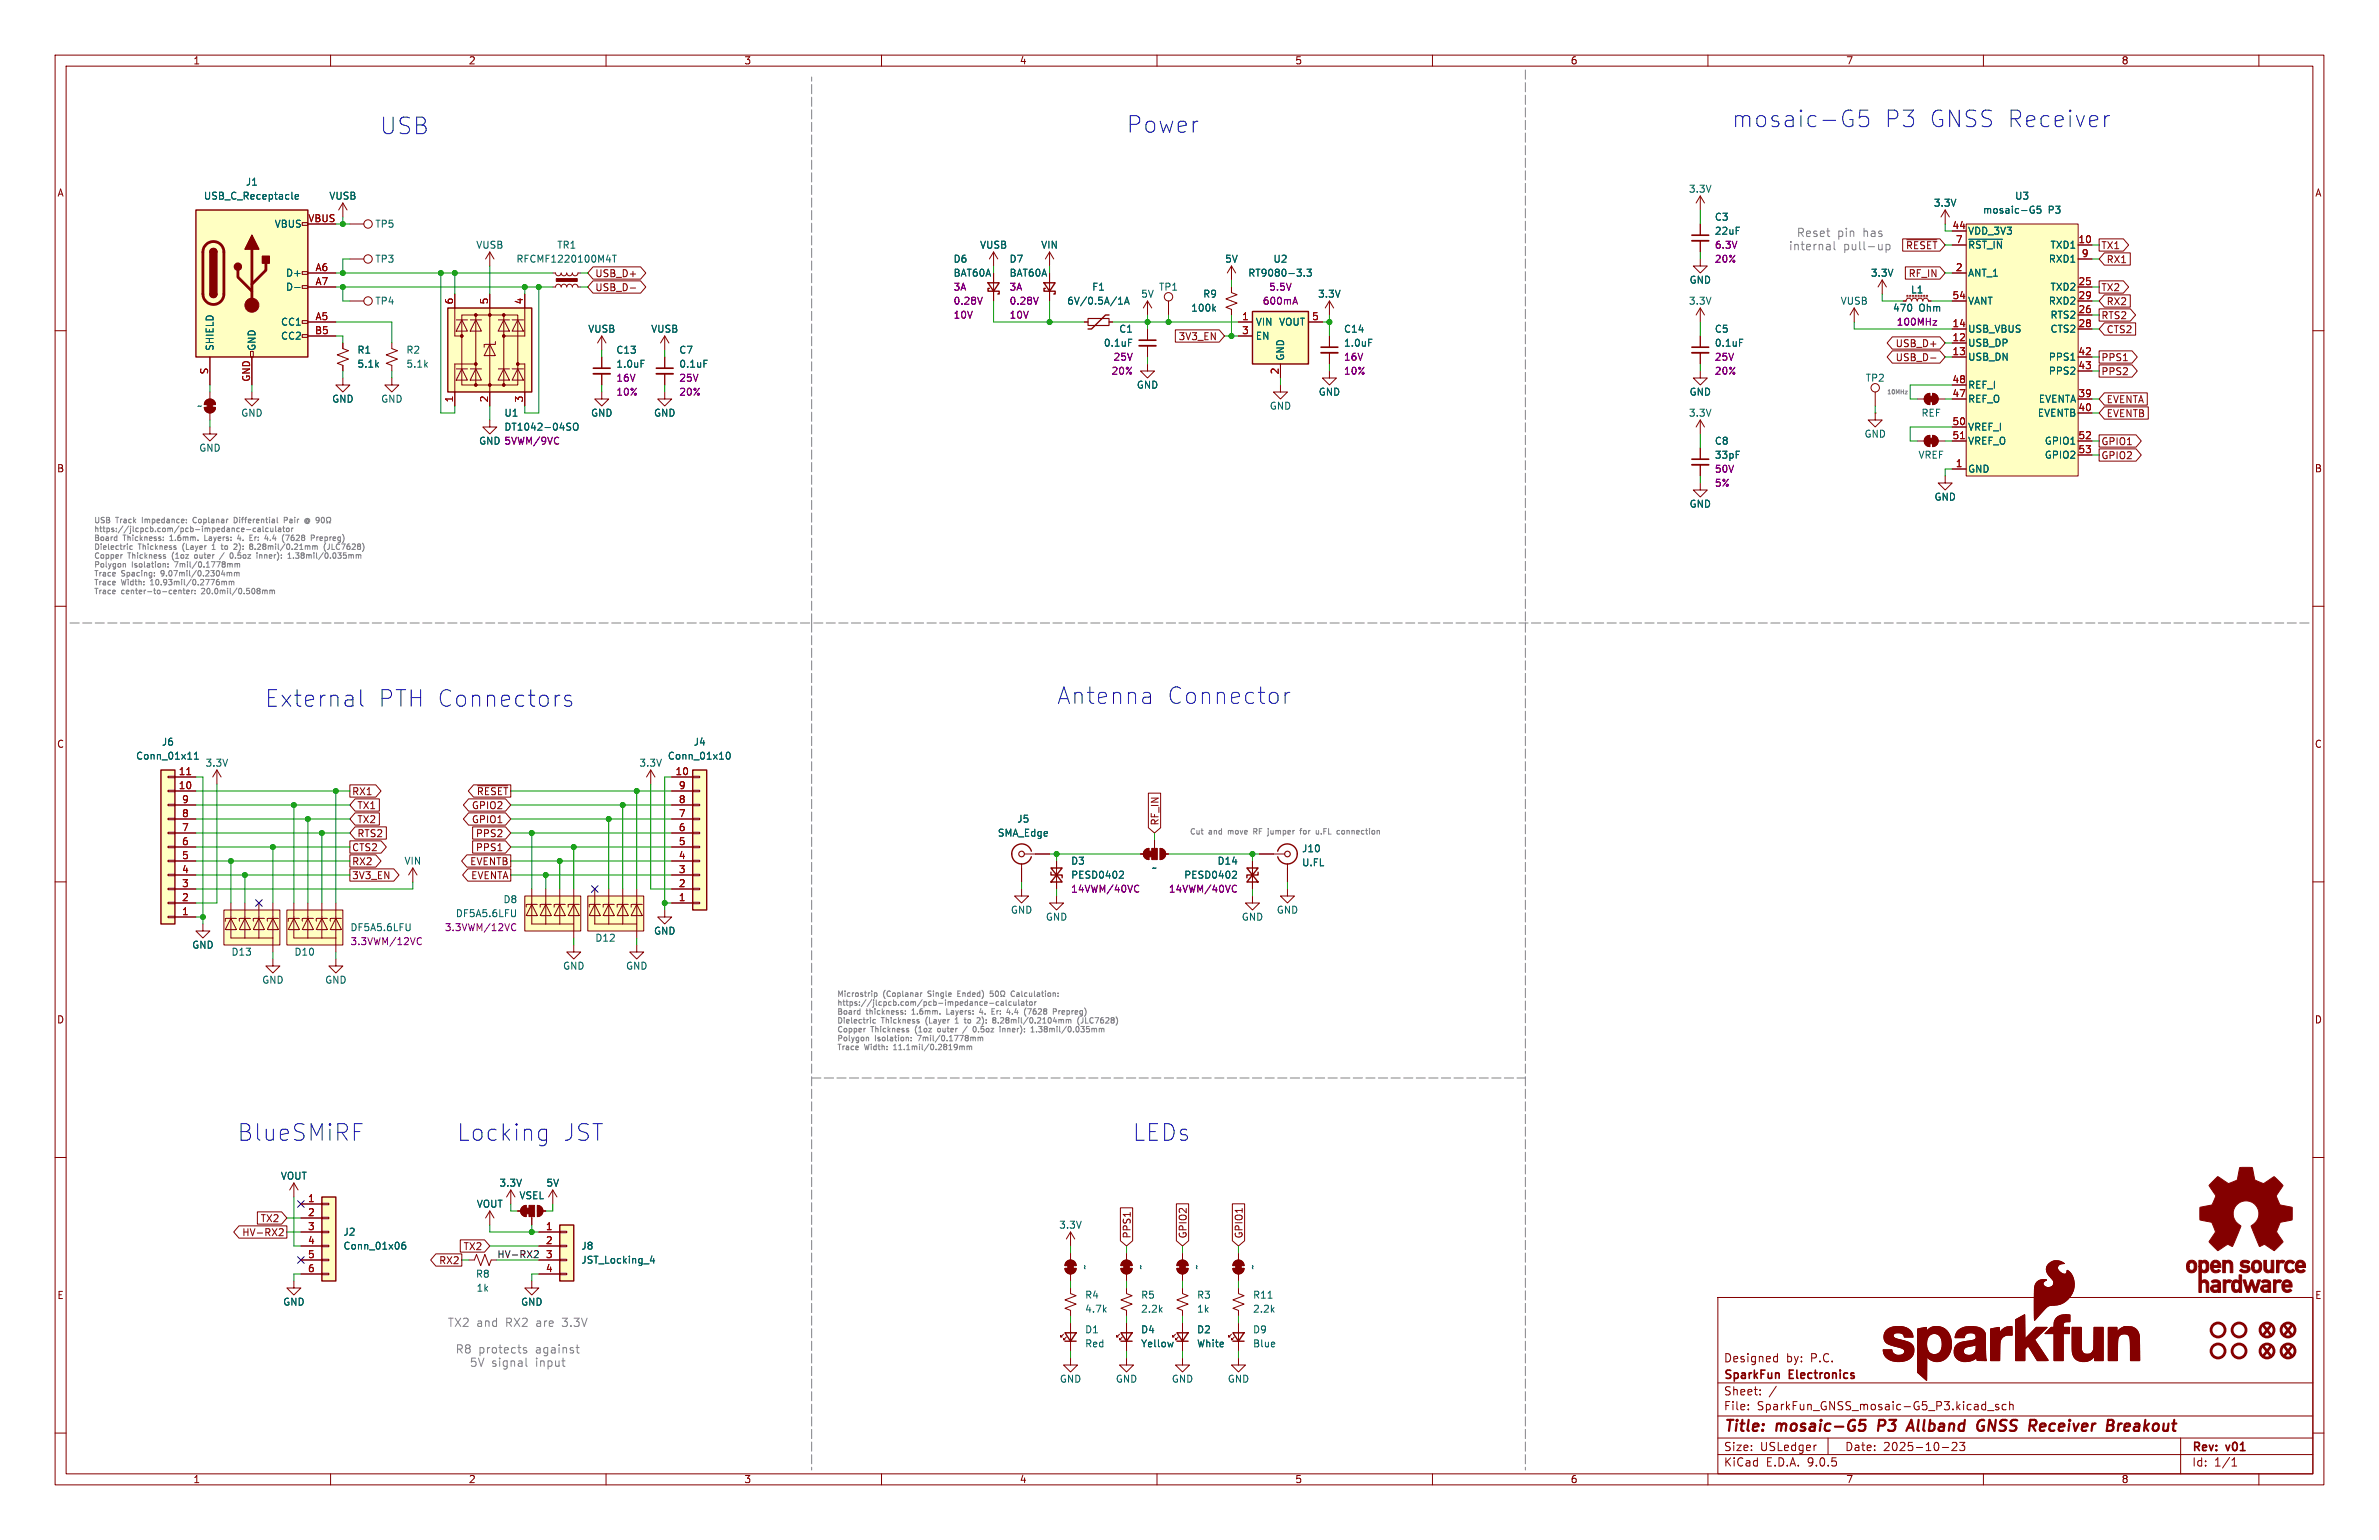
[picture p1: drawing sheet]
<svg xmlns="http://www.w3.org/2000/svg" width="432mm" height="279mm" viewBox="0 0 432 279" stroke-linecap="round" stroke-linejoin="round" font-family="sans-serif">
<defs><g id="words">
<g font-size="4.2" fill="#0000c2">
<text x="314.4" y="23.3">mosaic-G5</text>
<text x="342" y="23.3">P3 GNSS Receiver</text>
<text x="69" y="24.6">USB</text>
<text x="204.5" y="24.3">Power</text>
<text x="48.1" y="128.5">External</text>
<text x="68.6" y="128.5">PTH Connectors</text>
<text x="191.9" y="128">Antenna</text>
<text x="211.7" y="128">Connector</text>
<text x="43.1" y="207.2">BlueSMiRF</text>
<text x="83" y="207.2">Locking</text>
<text x="102.1" y="207.2">JST</text>
<text x="205.6" y="207.2">LEDs</text>
</g>
<g font-size="3.5" fill="#840000">
<text x="410" y="243">x x</text>
<text x="410" y="246.9">x x</text>
</g>
<g font-size="2.8" fill="#840000">
<text x="312.8" y="260.3">Title:</text>
<text x="322.5" y="260.3">mosaic-G5</text>
<text x="341.7" y="260.3">P3</text>
<text x="348" y="260.3">Allband</text>
<text x="361.3" y="260.3">GNSS</text>
<text x="371.6" y="260.3">Receiver</text>
<text x="386.5" y="260.3">Breakout</text>
</g>
<g font-size="2.1" fill="#848484">
<text x="324.6" y="45.6">internal</text>
<text x="326" y="43.2">Reset</text>
<text x="333.5" y="43.2">pin</text>
<text x="334.6" y="45.6">pull-up</text>
<text x="338.2" y="43.2">has</text>
<text x="81.2" y="240.9">TX2</text>
<text x="82.6" y="245.8">R8</text>
<text x="86.5" y="240.9">and</text>
<text x="86.8" y="245.8">protects</text>
<text x="91.9" y="240.9">RX2</text>
<text x="97.3" y="245.8">against</text>
<text x="97.5" y="240.9">are</text>
<text x="102.4" y="240.9">3.3V</text>
<text x="85.2" y="248.2">5V signal</text>
<text x="97.3" y="248.2">input</text>
</g>
<g font-size="2.1" fill="#840000">
<text x="312.8" y="250.6">SparkFun</text>
<text x="312.8" y="247.4">Designed</text>
<text x="324.2" y="247.4">by:</text>
<text x="324.8" y="250.6">Electronics</text>
<text x="328.7" y="247.4">P.C.</text>
<text x="312.8" y="256.1">File:</text>
<text x="312.8" y="253.4">Sheet:</text>
<text x="318.9" y="256.1">SparkFun_GNSS_mosaic-G5_P3.kicad_sch</text>
<text x="312.8" y="263.5">Size:</text>
<text x="319.5" y="263.5">USLedger</text>
<text x="334.8" y="263.5">Date:</text>
<text x="341.8" y="263.5">2025-10-23</text>
<text x="397.8" y="263.7">Rev:</text>
<text x="404.2" y="263.7">v01</text>
<text x="312.8" y="266.3">KiCad</text>
<text x="320.5" y="266.3">E.D.A.</text>
<text x="328.1" y="266.3">9.0.5</text>
<text x="397.8" y="266.3">Id:</text>
<text x="401.9" y="266.3">1/1</text>
</g>
<g font-size="1.8" fill="#840000">
<text x="35" y="11.9">1</text>
<text x="85" y="11.9">2</text>
<text x="135" y="11.9">3</text>
<text x="185" y="11.9">4</text>
<text x="235" y="11.9">5</text>
<text x="285" y="11.9">6</text>
<text x="335" y="11.9">7</text>
<text x="385" y="11.9">8</text>
<text x="10.3" y="35.9">A</text>
<text x="420.1" y="35.9">A</text>
<text x="381.3" y="45.4">TX1</text>
<text x="382.3" y="47.9">RX1</text>
<text x="107.9" y="53">USB_D-</text>
<text x="107.9" y="50.5">USB_D+</text>
<text x="346.3" y="50.5">RF_IN</text>
<text x="381.3" y="53">TX2</text>
<text x="381.3" y="58.1">RTS2</text>
<text x="382.3" y="55.6">RX2</text>
<text x="213.8" y="61.9">3V3_EN</text>
<text x="344" y="63.2">USB_D+</text>
<text x="344" y="65.7">USB_D-</text>
<text x="381.3" y="65.7">PPS1</text>
<text x="382.3" y="60.6">CTS2</text>
<text x="381.3" y="68.3">PPS2</text>
<text x="382.3" y="73.3">EVENTA</text>
<text x="382.3" y="75.9">EVENTB</text>
<text x="381.3" y="83.5">GPIO2</text>
<text x="381.3" y="81">GPIO1</text>
<text x="10.3" y="85.9">B</text>
<text x="420.1" y="85.9">B</text>
<text x="10.3" y="135.9">C</text>
<text x="420.1" y="135.9">C</text>
<text x="63.8" y="144.5">RX1</text>
<text x="64.8" y="149.5">TX2</text>
<text x="64.8" y="147">TX1</text>
<text x="85.6" y="149.5">GPIO1</text>
<text x="85.6" y="147">GPIO2</text>
<text x="86.4" y="144.5">~{RESET}</text>
<text x="210.5" y="149.9" transform="rotate(-90 210.5 149.9)">RF_IN</text>
<text x="63.8" y="154.6">CTS2</text>
<text x="64.8" y="152.1">RTS2</text>
<text x="86.3" y="152.1">PPS2</text>
<text x="86.3" y="154.6">PPS1</text>
<text x="63.8" y="157.2">RX2</text>
<text x="63.8" y="159.7">3V3_EN</text>
<text x="85.2" y="157.2">EVENTB</text>
<text x="85.4" y="159.7">EVENTA</text>
<text x="10.3" y="185.9">D</text>
<text x="420.1" y="185.9">D</text>
<text x="47.2" y="221.9">TX2</text>
<text x="43.9" y="224.5">HV-RX2</text>
<text x="84" y="227">TX2</text>
<text x="205.4" y="224.8" transform="rotate(-90 205.4 224.8)">PPS1</text>
<text x="215.6" y="224.8" transform="rotate(-90 215.6 224.8)">GPIO2</text>
<text x="225.7" y="224.8" transform="rotate(-90 225.7 224.8)">GPIO1</text>
<text x="79.6" y="229.6">RX2</text>
<text x="10.3" y="235.9">E</text>
<text x="420.1" y="235.9">E</text>
<text x="35" y="269.3">1</text>
<text x="85" y="269.3">2</text>
<text x="135" y="269.3">3</text>
<text x="185" y="269.3">4</text>
<text x="235" y="269.3">5</text>
<text x="285" y="269.3">6</text>
<text x="335" y="269.3">7</text>
<text x="385" y="269.3">8</text>
</g>
<g font-size="1.8" fill="#006464">
<text x="44.5" y="33.9">J1</text>
<text x="306.5" y="35.2">3.3V</text>
<text x="36.9" y="36.4">USB_C_Receptacle</text>
<text x="49.8" y="41.5">VBUS</text>
<text x="59.7" y="36.4">VUSB</text>
<text x="68" y="41.5">TP5</text>
<text x="311.2" y="40.2">C3</text>
<text x="350.9" y="37.7">3.3V</text>
<text x="359.8" y="39">mosaic-G5</text>
<text x="365.7" y="36.4">U3</text>
<text x="371.8" y="39">P3</text>
<text x="68" y="47.9">TP3</text>
<text x="86.3" y="45.3">VUSB</text>
<text x="93.6" y="47.9">RFCMF1220100M4T</text>
<text x="101" y="45.3">TR1</text>
<text x="173" y="47.9">D6</text>
<text x="177.8" y="45.3">VUSB</text>
<text x="183.1" y="47.9">D7</text>
<text x="188.9" y="45.3">VIN</text>
<text x="222.3" y="47.9">5V</text>
<text x="231" y="47.9">U2</text>
<text x="311.2" y="42.8">22uF</text>
<text x="357.1" y="42.8">VDD_3V3</text>
<text x="357.1" y="45.3">~{RST_IN}</text>
<text x="371.8" y="47.9">RXD1</text>
<text x="372.1" y="45.3">TXD1</text>
<text x="51.8" y="50.4">D+</text>
<text x="51.8" y="52.9">D-</text>
<text x="173" y="50.4">BAT60A</text>
<text x="183.1" y="50.4">BAT60A</text>
<text x="198.1" y="52.9">F1</text>
<text x="210.3" y="52.9">TP1</text>
<text x="226.5" y="50.4">RT9080-3.3</text>
<text x="306.6" y="51.7">GND</text>
<text x="339.5" y="50.4">3.3V</text>
<text x="346.8" y="53.4">L1</text>
<text x="357.1" y="50.4">ANT_1</text>
<text x="372.1" y="52.9">TXD2</text>
<text x="50.9" y="59.3">CC1</text>
<text x="68" y="55.5">TP4</text>
<text x="193.6" y="55.5">6V/0.5A/1A</text>
<text x="207" y="54.2">5V</text>
<text x="216.1" y="56.7">100k</text>
<text x="218.3" y="54.2">R9</text>
<text x="227.8" y="59.3">VIN</text>
<text x="232.1" y="59.3">VOUT</text>
<text x="239.1" y="54.2">3.3V</text>
<text x="306.5" y="55.5">3.3V</text>
<text x="334" y="55.5">VUSB</text>
<text x="343.5" y="56.7">470</text>
<text x="348.3" y="56.7">Ohm</text>
<text x="357.1" y="55.5">VANT</text>
<text x="371.8" y="55.5">RXD2</text>
<text x="372.1" y="58">RTS2</text>
<text x="39" y="63.8" transform="rotate(-90 39 63.8)">SHIELD</text>
<text x="46.6" y="63.8" transform="rotate(-90 46.6 63.8)">GND</text>
<text x="50.9" y="61.8">CC2</text>
<text x="64.8" y="64.4">R1</text>
<text x="73.7" y="64.4">R2</text>
<text x="106.7" y="60.6">VUSB</text>
<text x="111.8" y="64.4">C13</text>
<text x="118.1" y="60.6">VUSB</text>
<text x="123.2" y="64.4">C7</text>
<text x="200.3" y="63.1">0.1uF</text>
<text x="203" y="60.6">C1</text>
<text x="227.8" y="61.8">EN</text>
<text x="233.3" y="65.5" transform="rotate(-90 233.3 65.5)">GND</text>
<text x="243.8" y="60.6">C14</text>
<text x="243.8" y="63.1">1.0uF</text>
<text x="311.2" y="60.6">C5</text>
<text x="311.2" y="63.1">0.1uF</text>
<text x="357.1" y="60.6">USB_VBUS</text>
<text x="357.1" y="63.1">USB_DP</text>
<text x="357.1" y="65.6">USB_DN</text>
<text x="371.8" y="65.6">PPS1</text>
<text x="372.1" y="60.6">CTS2</text>
<text x="64.8" y="66.9">5.1k</text>
<text x="73.7" y="66.9">5.1k</text>
<text x="111.8" y="66.9">1.0uF</text>
<text x="123.2" y="66.9">0.1uF</text>
<text x="206.2" y="70.7">GND</text>
<text x="239.3" y="72">GND</text>
<text x="306.6" y="72">GND</text>
<text x="338.5" y="69.4">TP2</text>
<text x="357.1" y="70.7">REF_I</text>
<text x="371.8" y="68.2">PPS2</text>
<text x="35.7" y="74.5">~</text>
<text x="43.7" y="75.8">GND</text>
<text x="60.2" y="73.3">GND</text>
<text x="69.1" y="73.3">GND</text>
<text x="91.4" y="75.8">U1</text>
<text x="107.2" y="75.8">GND</text>
<text x="118.6" y="75.8">GND</text>
<text x="230.4" y="74.5">GND</text>
<text x="306.5" y="75.8">3.3V</text>
<text x="348.7" y="75.8">REF</text>
<text x="357.1" y="73.3">REF_O</text>
<text x="369.8" y="75.8">EVENTB</text>
<text x="370" y="73.3">EVENTA</text>
<text x="36.1" y="82.1">GND</text>
<text x="86.9" y="80.9">GND 5VWM/9VC</text>
<text x="91.4" y="78.3">DT1042-04SO</text>
<text x="311.2" y="80.9">C8</text>
<text x="311.2" y="83.4">33pF</text>
<text x="338.3" y="79.6">GND</text>
<text x="348.1" y="83.4">VREF</text>
<text x="357.1" y="78.3">VREF_I</text>
<text x="357.1" y="80.9">VREF_O</text>
<text x="371" y="80.9">GPIO1</text>
<text x="371" y="83.4">GPIO2</text>
<text x="357.1" y="86">GND</text>
<text x="306.6" y="92.3">GND</text>
<text x="351" y="91">GND</text>
<text x="29.3" y="135.5">J6</text>
<text x="125.8" y="135.5">J4</text>
<text x="24.6" y="138">Conn_01x11</text>
<text x="37.2" y="139.3">3.3V</text>
<text x="116" y="139.3">3.3V</text>
<text x="121.1" y="138">Conn_01x10</text>
<text x="184.5" y="149.5">J5</text>
<text x="181" y="152">SMA_Edge</text>
<text x="236.2" y="154.8">J10</text>
<text x="73.3" y="157.1">VIN</text>
<text x="194.3" y="157.1">D3</text>
<text x="194.3" y="159.6">PESD0402</text>
<text x="209" y="158.3">~</text>
<text x="214.8" y="159.6">PESD0402</text>
<text x="220.9" y="157.1">D14</text>
<text x="236.2" y="157.4">U.FL</text>
<text x="82.6" y="166.6">DF5A5.6LFU</text>
<text x="91.3" y="164.1">D8</text>
<text x="183.4" y="166">GND</text>
<text x="189.7" y="167.2">GND</text>
<text x="225.3" y="167.2">GND</text>
<text x="231.6" y="166">GND</text>
<text x="34.8" y="172.3">GND</text>
<text x="41.9" y="173.6">D13</text>
<text x="53.3" y="173.6">D10</text>
<text x="63.5" y="169.1">DF5A5.6LFU</text>
<text x="108" y="171">D12</text>
<text x="118.6" y="169.8">GND</text>
<text x="47.5" y="178.7">GND</text>
<text x="58.9" y="178.7">GND</text>
<text x="102.1" y="176.1">GND</text>
<text x="113.5" y="176.1">GND</text>
<text x="50.9" y="214.2">VOUT</text>
<text x="90.6" y="215.5">3.3V</text>
<text x="99.1" y="215.5">5V</text>
<text x="86.4" y="219.3">VOUT</text>
<text x="94.2" y="217.8">VSEL</text>
<text x="62.2" y="224.4">J2</text>
<text x="62.2" y="226.9">Conn_01x06</text>
<text x="105.4" y="226.9">J8</text>
<text x="192.2" y="223.1">3.3V</text>
<text x="86.3" y="232">R8</text>
<text x="105.4" y="229.5">JST_Locking_4</text>
<text x="197.7" y="230.4" transform="rotate(-90 197.7 230.4)">~</text>
<text x="207.9" y="230.4" transform="rotate(-90 207.9 230.4)">~</text>
<text x="218" y="230.4" transform="rotate(-90 218 230.4)">~</text>
<text x="228.2" y="230.4" transform="rotate(-90 228.2 230.4)">~</text>
<text x="51.3" y="237.1">GND</text>
<text x="86.4" y="234.5">1k</text>
<text x="94.5" y="237.1">GND</text>
<text x="196.9" y="235.8">R4</text>
<text x="196.9" y="238.4">4.7k</text>
<text x="207" y="235.8">R5</text>
<text x="207" y="238.4">2.2k</text>
<text x="217.2" y="235.8">R3</text>
<text x="217.2" y="238.4">1k</text>
<text x="227.3" y="238.4">2.2k</text>
<text x="227.3" y="235.8">R11</text>
<text x="196.9" y="242.1">D1</text>
<text x="196.9" y="244.6">Red</text>
<text x="207" y="242.1">D4</text>
<text x="207" y="244.6">Yellow</text>
<text x="217.2" y="242.1">D2</text>
<text x="217.2" y="244.6">White</text>
<text x="227.3" y="242.1">D9</text>
<text x="227.3" y="244.6">Blue</text>
<text x="192.3" y="251.1">GND</text>
<text x="202.4" y="251.1">GND</text>
<text x="212.6" y="251.1">GND</text>
<text x="222.8" y="251.1">GND</text>
</g>
<g font-size="1.8" fill="#a90000">
<text x="55.9" y="40.4">VBUS</text>
<text x="354.3" y="41.7">44</text>
<text x="354.9" y="44.2">7</text>
<text x="377.1" y="44.2">10</text>
<text x="377.8" y="46.7">9</text>
<text x="57.2" y="49.3">A6</text>
<text x="57.2" y="51.8">A7</text>
<text x="354.9" y="49.3">2</text>
<text x="377.1" y="51.8">25</text>
<text x="57.2" y="58.2">A5</text>
<text x="82.3" y="55.3" transform="rotate(-90 82.3 55.3)">6</text>
<text x="88.6" y="55.3" transform="rotate(-90 88.6 55.3)">5</text>
<text x="95" y="55.3" transform="rotate(-90 95 55.3)">4</text>
<text x="225.4" y="58.2">1</text>
<text x="238.1" y="58.2">5</text>
<text x="354.3" y="54.4">54</text>
<text x="354.3" y="59.4">14</text>
<text x="377.1" y="54.4">29</text>
<text x="377.1" y="56.9">26</text>
<text x="377.1" y="59.4">28</text>
<text x="57.1" y="60.7">B5</text>
<text x="225.4" y="60.7">3</text>
<text x="354.3" y="62">12</text>
<text x="354.3" y="64.5">13</text>
<text x="377.1" y="64.5">42</text>
<text x="37.8" y="68" transform="rotate(-90 37.8 68)">S</text>
<text x="45.5" y="69.3" transform="rotate(-90 45.5 69.3)">GND</text>
<text x="232.2" y="68" transform="rotate(-90 232.2 68)">2</text>
<text x="354.3" y="69.6">48</text>
<text x="377.1" y="67.1">43</text>
<text x="82.3" y="73.1" transform="rotate(-90 82.3 73.1)">1</text>
<text x="88.6" y="73.1" transform="rotate(-90 88.6 73.1)">2</text>
<text x="95" y="73.1" transform="rotate(-90 95 73.1)">3</text>
<text x="354.3" y="72.1">47</text>
<text x="354.3" y="77.2">50</text>
<text x="377.1" y="72.1">39</text>
<text x="377.1" y="74.7">40</text>
<text x="354.3" y="79.8">51</text>
<text x="377.1" y="79.8">52</text>
<text x="377.1" y="82.3">53</text>
<text x="354.9" y="84.8">1</text>
<text x="32.3" y="143.3">10</text>
<text x="32.3" y="140.7">11</text>
<text x="122.5" y="140.7">10</text>
<text x="123.1" y="143.3">9</text>
<text x="32.9" y="148.3">8</text>
<text x="32.9" y="145.8">9</text>
<text x="123.1" y="148.3">7</text>
<text x="123.1" y="145.8">8</text>
<text x="32.9" y="156">5</text>
<text x="32.9" y="153.4">6</text>
<text x="32.9" y="150.9">7</text>
<text x="123.1" y="156">4</text>
<text x="123.1" y="153.4">5</text>
<text x="123.1" y="150.9">6</text>
<text x="32.9" y="161">3</text>
<text x="32.9" y="158.5">4</text>
<text x="123.1" y="161">2</text>
<text x="123.1" y="158.5">3</text>
<text x="32.9" y="166.1">1</text>
<text x="32.9" y="163.6">2</text>
<text x="123.1" y="163.6">1</text>
<text x="55.8" y="218.2">1</text>
<text x="55.8" y="220.7">2</text>
<text x="55.8" y="223.3">3</text>
<text x="55.8" y="225.8">4</text>
<text x="99" y="223.3">1</text>
<text x="99" y="225.8">2</text>
<text x="55.8" y="228.3">5</text>
<text x="55.8" y="230.9">6</text>
<text x="99" y="228.3">3</text>
<text x="99" y="230.9">4</text>
</g>
<g font-size="1.8" fill="#840084">
<text x="311.2" y="45.3">6.3V</text>
<text x="311.2" y="47.9">20%</text>
<text x="173" y="52.9">3A</text>
<text x="183.1" y="52.9">3A</text>
<text x="230.3" y="52.9">5.5V</text>
<text x="173" y="55.5">0.28V</text>
<text x="173" y="58">10V</text>
<text x="183.1" y="55.5">0.28V</text>
<text x="183.1" y="58">10V</text>
<text x="229.1" y="55.5">600mA</text>
<text x="344.2" y="59.3">100MHz</text>
<text x="202" y="65.6">25V</text>
<text x="243.8" y="65.6">16V</text>
<text x="311.2" y="65.6">25V</text>
<text x="111.8" y="69.4">16V</text>
<text x="111.8" y="72">10%</text>
<text x="123.2" y="69.4">25V</text>
<text x="123.2" y="72">20%</text>
<text x="201.7" y="68.2">20%</text>
<text x="243.8" y="68.2">10%</text>
<text x="311.2" y="68.2">20%</text>
<text x="311.2" y="88.5">5%</text>
<text x="311.2" y="86">50V</text>
<text x="194.3" y="162.2">14VWM/40VC</text>
<text x="212.1" y="162.2">14VWM/40VC</text>
<text x="63.5" y="171.7">3.3VWM/12VC</text>
<text x="80.6" y="169.1">3.3VWM/12VC</text>
</g>
<text font-size="1.8" fill="#009600" x="345.8" y="45.4">~{RESET}</text>
<text font-size="1.8" fill="#0f0f0f" x="90.2" y="228.3">HV-RX2</text>
<g font-size="1.4" fill="#848484">
<text x="17" y="95.1">USB</text>
<text x="21" y="95.1">Track</text>
<text x="26" y="95.1">Impedance:</text>
<text x="35.5" y="95.1">Coplanar</text>
<text x="43.2" y="95.1">Differential</text>
<text x="52.5" y="95.1">Pair</text>
<text x="17" y="96.7">https://jlcpcb.com/pcb-impedance-calculator</text>
<text x="17" y="98.4">Board</text>
<text x="17" y="100">Dielectric</text>
<text x="17" y="101.6">Copper</text>
<text x="22.4" y="98.4">Thickness:</text>
<text x="23.2" y="101.6">Thickness</text>
<text x="25.1" y="100">Thickness</text>
<text x="31.1" y="98.4">1.6mm.</text>
<text x="31.4" y="101.6">(1oz</text>
<text x="33.3" y="100">(Layer</text>
<text x="35.8" y="101.6">outer</text>
<text x="37.6" y="98.4">Layers:</text>
<text x="39" y="100">1</text>
<text x="40.7" y="101.6">/</text>
<text x="41" y="100">to</text>
<text x="42.7" y="101.6">0.5oz</text>
<text x="43.4" y="100">2):</text>
<text x="43.9" y="98.4">4.</text>
<text x="46.3" y="98.4">Er:</text>
<text x="46.6" y="100">8.28mil/0.21mm</text>
<text x="47.8" y="101.6">inner):</text>
<text x="49.3" y="98.4">4.4</text>
<text x="52.7" y="98.4">(7628</text>
<text x="53.8" y="101.6">1.38mil/0.035mm</text>
<text x="58.2" y="98.4">Prepreg)</text>
<text x="60.3" y="100">(JLC7628)</text>
<text x="17" y="103.2">Polygon</text>
<text x="17" y="104.8">Trace</text>
<text x="17" y="106.4">Trace</text>
<text x="22" y="104.8">Spacing:</text>
<text x="22" y="106.4">Width:</text>
<text x="23.9" y="103.2">Isolation:</text>
<text x="27.5" y="106.4">10.93mil/0.2776mm</text>
<text x="29.4" y="104.8">9.07mil/0.2304mm</text>
<text x="31.9" y="103.2">7mil/0.1778mm</text>
<text x="17" y="108">Trace</text>
<text x="22" y="108">center-to-center:</text>
<text x="36.8" y="108">20.0mil/0.508mm</text>
<text x="215.9" y="151.6">Cut</text>
<text x="219.4" y="151.6">and</text>
<text x="223.1" y="151.6">move</text>
<text x="228" y="151.6">RF</text>
<text x="230.9" y="151.6">jumper</text>
<text x="237" y="151.6">for</text>
<text x="240.1" y="151.6">u.FL</text>
<text x="244.2" y="151.6">connection</text>
<text x="151.9" y="181.1">Microstrip</text>
<text x="151.9" y="182.7">https://jlcpcb.com/pcb-impedance-calculator</text>
<text x="151.9" y="184.3">Board</text>
<text x="151.9" y="185.9">Dielectric</text>
<text x="157.2" y="184.3">thickness:</text>
<text x="160" y="185.9">Thickness</text>
<text x="160.3" y="181.1">(Coplanar</text>
<text x="165.7" y="184.3">1.6mm.</text>
<text x="168.2" y="185.9">(Layer</text>
<text x="168.6" y="181.1">Single</text>
<text x="172.3" y="184.3">Layers:</text>
<text x="173.9" y="185.9">1</text>
<text x="174.3" y="181.1">Ended)</text>
<text x="175.8" y="185.9">to</text>
<text x="178.3" y="185.9">2):</text>
<text x="178.5" y="184.3">4.</text>
<text x="181" y="184.3">Er:</text>
<text x="181.4" y="185.9">8.28mil/0.2104mm</text>
<text x="184" y="184.3">4.4</text>
<text x="184.5" y="181.1">Calculation:</text>
<text x="187.4" y="184.3">(7628</text>
<text x="192.9" y="184.3">Prepreg)</text>
<text x="197.1" y="185.9">(JLC7628)</text>
<text x="151.9" y="187.5">Copper</text>
<text x="151.9" y="189.1">Polygon</text>
<text x="151.9" y="190.7">Trace</text>
<text x="156.9" y="190.7">Width:</text>
<text x="158.1" y="187.5">Thickness</text>
<text x="158.8" y="189.1">Isolation:</text>
<text x="162.4" y="190.7">11.1mil/0.2819mm</text>
<text x="166.3" y="187.5">(1oz</text>
<text x="166.8" y="189.1">7mil/0.1778mm</text>
<text x="170.7" y="187.5">outer</text>
<text x="175.5" y="187.5">/</text>
<text x="177.6" y="187.5">0.5oz</text>
<text x="182.7" y="187.5">inner):</text>
<text x="188.6" y="187.5">1.38mil/0.035mm</text>
</g>
<text font-size="1.1" fill="#848484" x="342.4" y="71.7">10MHz</text>
</g></defs>
<g fill="none" stroke="#840000" stroke-width=".18">
<path d="M10 10h411.8v259.4h-411.8zM12 12h407.8v255.4h-407.8zM60 10v2M110 10v2M160 10v2M210 10v2M260 10v2M310 10v2M360 10v2M410 10v2M180.3 49.5v5.1M345.4 54.6h.5l.2-.3 .4-.2 .3 .2 .2 .3 .1-.3 .4-.2 .3 .2 .2 .3 .1-.3 .4-.2 .3 .2 .2 .3 .1-.3 .4-.2 .4 .2 .1 .3h.5"/>
<path d="M346.1 53.6h.2M346.1 53.8h.2M349.1 53.6h.3M349.1 53.8h.3M349.6 53.6h.3M349.6 53.8h.3M10 60h2M308.6 67.3v1.3h1.3l-1.3 1.3-1.3-1.3h1.3M419.8 60h2M10 110h2M419.8 110h2M10 160h2"/>
<path d="M419.8 160h2M10 210h2M53.3 214.6l-.7 1.3M53.3 214.6l.8 1.3M53.3 214.6v2.6M94 219.7h1.2M94.8 219l.7-.3v2a1.02 1.02 0 0 1-.9-.6 1.02 1.02 0 0 1 .2-1.1zM97.5 218.7a1.02 1.02 0 0 1 1 1 1.02 1.02 0 0 1-1 1zM97.8 219.7h1.3M419.8 210h2M53.3 232.4v1.3h1.3l-1.3 1.3-1.2-1.3h1.2M96.5 220.7v1.6"/>
<path d="M194.3 223.5l-.8 1.3M194.3 223.5l.8 1.3M194.3 223.5v2.6M311.8 235.4h108v32h-108zM10 260h2M311.8 256.9h108M311.8 250.9h108M317.3 255.6v.2M317.3 254.9v.1M319.5 252.9v.2M319.5 252.2v.1M322.2 246.1l.4 .1"/>
<path d="M322.4 251.5l-1.3 1.9M322.6 245.6v1.5M322.6 247l-.4 .1M360.8 255.9h1.1M362.8 254.9l-.4-.1-.2 .2 .1 .2 .5 .2v.3h-.6M364.1 254.9l-.4-.1-.3 .3v.4l.1 .2h.6M364.8 254.9l.2-.1 .3 .1 .1 .9M364.8 254.3v1.5M419.8 260h2M60 267.4v2M110 267.4v2M160 267.4v2"/>
<path d="M210 267.4v2M260 267.4v2M310 267.4v2M311.8 263.9h108M311.8 260.9h108M329.5 262.2h.2M331.8 260.9v3M352.5 262.6h1.2M354.3 261.8l.6-.1 .2 .1 .1 .3-.9 1.1h.9M355.7 261.7h.9l-.5 .6 .4 .1v.6l-.2 .2h-.4l-.2-.2M360 267.4v2M395.8 260.9v6.5"/>
<path d="M405.1 266h.9M405.1 264.9l.4-.4v1.5M410 267.4v2"/>
</g>
<g fill="none" stroke="#840000" stroke-width=".4">
<path d="M337.7 257.6h.9M337.8 258.4l.6 .1 .2 .2-.1 .5-.4 .4h-.5M341.1 257.6l-.2 2M346 259.6l.9-2 .4 2M346.3 259h.9M359.4 257.7l.3-.1 .4 .1M359.7 258.7h.4l-.1 .7a.73 .73 0 0 1-.8 .1M370.3 259.5l.6 .1M371 258.3h-.4l-.3 .3M371.3 258.7l-1 .2M384.6 258.3l-.2 1.3M385.1 258.3l-.4 .1-.2 .3"/>
<path d="M385.8 258.4l-.2 .9 .2 .3M386.6 258.7l-1 .2"/>
</g>
<path d="M179.3 51.3h2.1l-1.1 1.5zM179.6 52.3h-.3v.5h2.1v.5h-.3" fill="none" stroke="#840000" stroke-width=".25"/>
<path d="M178.3 53.9l-.4 1.3M350.9 58.2h.6l-.6 .8h.6" fill="none" stroke="#840084" stroke-width=".18"/>
<g fill="#840000" stroke="#840000" stroke-width=".18">
<path d="M95.5 219.2h.5v1h-.5z"/>
<path d="M94.8 219l.7-.3v2a1.02 1.02 0 0 1-.9-.6 1.02 1.02 0 0 1 .2-1.1z"/>
<path d="M96 218.7h1v2h-1z"/>
<path d="M97.5 218.7a1.02 1.02 0 0 1 1 1 1.02 1.02 0 0 1-1 1z"/>
</g>
<path d="M58.4 217.2h2.6v15.2h-2.6z" fill="#ffffc2"/>
<path d="M58.4 217.2h2.6v15.2h-2.6z" fill="none" stroke="#840000" stroke-width=".25"/>
<g fill="none" stroke="#840000" stroke-width=".18">
<path d="M308.6 76.2l-.8 1.3M308.6 76.2l.8 1.3M308.6 76.2v2.5M54.6 218.4h3.8M58.4 218.3h1.3v.3h-1.3zM54.6 221h3.8M54.6 223.5h3.8M54.6 226.1h3.8M54.6 228.6h3.8M54.6 231.1h3.8M58.4 220.9h1.3v.2h-1.3zM58.4 223.4h1.3v.2h-1.3z"/>
<path d="M58.4 225.9h1.3v.3h-1.3zM58.4 228.5h1.3v.2h-1.3zM58.4 231h1.3v.3h-1.3zM193.3 230.1h2a1.02 1.02 0 0 1-1 1 1.02 1.02 0 0 1-1-1zM193.6 228.9a1.02 1.02 0 0 1 1.1-.2 1.02 1.02 0 0 1 .6 .9h-2zM194.3 227.3v1.3M194.3 231.1v1.3"/>
</g>
<path d="M73.5 225.4h-.3a.86 .86 0 0 0 0 1.2l.4-.1v-.4l-.2-.2h-.2l-.3 .2" fill="none" stroke="#006464" stroke-width=".18"/>
<g fill="#840000" stroke="#840000" stroke-width=".18">
<path d="M193.8 229.4h1v1h-1z"/>
<path d="M193.3 230.1h2a1.02 1.02 0 0 1-1 1 1.02 1.02 0 0 1-1-1z"/>
<path d="M193.6 228.9a1.02 1.02 0 0 1 1.1-.2 1.02 1.02 0 0 1 .6 .9h-2z"/>
</g>
<path d="M101.6 222.3h2.5v10.1h-2.5z" fill="#ffffc2"/>
<path d="M201.3 57.2h-.6l-2.6 2.5h-.6M187.2 154.4a1.81 1.81 0 0 0-2.8-1 1.81 1.81 0 0 0 0 3 1.81 1.81 0 0 0 2.8-1M190.8 157.5h2l-2 2.5h2zM190.8 158.2v.6h2v.5M226.3 157.5l2 2.5h-2l2-2.5zM228.3 158.2v.6h-2v.5M101.6 222.3h2.5v10.1h-2.5zM193.3 241.8h2l-1 1.5zM193.3 243.3h2" fill="none" stroke="#840000" stroke-width=".25"/>
<g fill="none" stroke="#840000" stroke-width=".18">
<path d="M63.5 47h2.5M88.9 45.7l-.8 1.3M88.9 45.7l.8 1.3M88.9 45.7v2.6M100.3 52.1h.5l.2-.4 .3-.1 .4 .1 .2 .4 .1-.4 .4-.1 .3 .1 .2 .4 .1-.4 .4-.1 .3 .1 .2 .4 .1-.4 .4-.1 .4 .1 .1 .4h.5M100.3 49.5h.5l.2 .4 .3 .1 .4-.1 .2-.4 .1 .4 .4 .1 .3-.1 .2-.4 .1 .4 .4 .1 .3-.1 .2-.4 .1 .4 .4 .1 .4-.1 .1-.4h.5M196.8 58.4h.7M201.3 58.4h.6M208.3 54.6v2.6M208.3 59.7v2M208.3 54.6l-.8 1.3M208.3 54.6l.7 1.3"/>
<path d="M212.1 54.6v2.6M37.1 73.9h2a1.02 1.02 0 0 1-1 1 1.02 1.02 0 0 1-1-1zM37.4 72.7a1.02 1.02 0 0 1 1.1-.2 1.02 1.02 0 0 1 .6 .9h-2zM38.1 77.5v1.2h1.3l-1.3 1.3-1.3-1.3h1.3M38.1 71.1v1.3M38.1 74.9v1.3M71.1 68.6v1.3h1.3l-1.3 1.2-1.3-1.2h1.3M71.1 62.2v1l1 .4-2 .8 2 .8-2 .7 1 .4v1M109.2 71.1v1.3h1.3l-1.3 1.3-1.3-1.3h1.3M109.2 61l-.7 1.2M109.2 61l.8 1.2M109.2 61v2.5"/>
<path d="M109.2 64.8v2M109.2 67.8v2.1M208.3 66v1.3h1.2l-1.2 1.3-1.3-1.3h1.3M208.3 62.7v2.1M340.4 71.1v2.6M185.4 156.7v3.3M185.9 154.9h4.6M191.8 156.2v5.1M207 154.9h1.3M207.8 154.2l.7-.3v2.1a1.02 1.02 0 0 1-.9-.7 1.02 1.02 0 0 1 .2-1.1zM209.5 152.4v1.5M210.6 153.9a1.02 1.02 0 0 1 1 1 1.02 1.02 0 0 1-1 1.1z"/>
<path d="M210.8 154.9h1.3M227.3 156.2v5.1M61 174v1.3h1.2l-1.2 1.2-1.3-1.2h1.3M104.1 171.5v1.2h1.3l-1.3 1.3-1.2-1.3h1.2M115.6 171.5v1.2h1.2l-1.2 1.3-1.3-1.3h1.3M185.4 161.3v1.3h1.3l-1.3 1.2-1.3-1.2h1.3M191.8 162.6v1.2h1.2l-1.2 1.3-1.3-1.3h1.3M92.7 215.9l-.8 1.3M92.7 215.9l.8 1.3M92.7 215.9v2.5M100.3 215.9l-.7 1.3M100.3 215.9l.8 1.3"/>
<path d="M100.3 215.9v2.5M97.8 223.5h3.8M97.8 226.1h3.8M97.8 228.6h3.8M97.8 231.1h3.8M101.6 223.4h1.3v.2h-1.3zM101.6 225.9h1.3v.3h-1.3zM101.6 228.5h1.3v.2h-1.3zM101.6 231h1.3v.3h-1.3zM194.3 233.7v1l1 .4-2 .7 2 .8-2 .8 1 .3v1.1M193 242.1l-.5 .5v-.3v.3h.3M193.5 242.6l-.5 .5v-.3v.3h.3"/>
<path d="M194.3 246.4v1.3h1.3l-1.3 1.2-1.3-1.2h1.3M194.3 240v5.1M204.5 246.4v1.3h1.2l-1.2 1.2-1.3-1.2h1.3"/>
<circle cx="66.8" cy="47" r=".76"/>
<circle cx="212.1" cy="53.8" r=".76"/>
<circle cx="340.4" cy="70.4" r=".76"/>
</g>
<g fill="none" stroke="#006464" stroke-width=".18">
<path d="M110.1 47.1h.8M111.2 46.3h.7M111.5 46.3v1.3M203 55.2h.7M203.1 54.2l.3-.3v1.3M204.1 55.2l.4-1.3 .5 1.3M204.2 54.8h.6M116.3 65.4h.7M204.8 61.5h.6M203.4 158.1h.4l.1 .3-.8 .9h.8M223.9 158.1h.4l.1 .3-.7 .9h.7M118.3 227.8l-.3 1h.8"/>
<path d="M118.6 228.3v.9"/>
</g>
<g fill="none" stroke="#840000" stroke-width=".2">
<path d="M197.5 57.8h3.8v1.3h-3.8z"/>
<circle cx="185.4" cy="154.9" r=".51"/>
</g>
<path d="M206 161.7l.3 .2 .4-.2M206.7 160.7l-.4-.1-.3 .2M223.8 161.7l.3 .2 .3-.2M224.4 160.7l-.3-.1-.3 .2" fill="none" stroke="#840084" stroke-width=".18"/>
<path d="M107.7 66.8h3M206.8 61.7h3" fill="none" stroke="#840000" stroke-width=".3"/>
<path d="M107.7 67.8h3M206.8 62.7h3" fill="none" stroke="#840000" stroke-width=".33"/>
<g fill="#840000" stroke="#840000" stroke-width=".18">
<path d="M37.6 73.2h1v1h-1z"/>
<path d="M37.1 73.9h2a1.02 1.02 0 0 1-1 1 1.02 1.02 0 0 1-1-1z"/>
<path d="M37.4 72.7a1.02 1.02 0 0 1 1.1-.2 1.02 1.02 0 0 1 .6 .9h-2z"/>
<path d="M101 50.5h3.8v.6h-3.8z"/>
<path d="M208.5 154.4h.5v1h-.5z"/>
<path d="M207.8 154.2l.7-.3v2.1a1.02 1.02 0 0 1-.9-.7 1.02 1.02 0 0 1 .2-1.1z"/>
<path d="M209 153.9h1.1v2.1h-1.1z"/>
<path d="M210.6 153.9a1.02 1.02 0 0 1 1 1 1.02 1.02 0 0 1-1 1.1z"/>
</g>
<path d="M35.6 38.1h20.3v26.7h-20.3z" fill="#ffffc2"/>
<g fill="none" stroke="#840000" stroke-width=".18">
<path d="M62.2 36.8v2.6M62.2 36.8l-.7 1.3M62.2 36.8l.8 1.3M54.9 40.4h1v.5h-1zM54.9 49.3h1v.5h-1zM54.9 51.8h1v.5h-1zM54.9 58.2h1v.5h-1zM55.9 40.6h5.1M55.9 49.5h5.1M55.9 52.1h5.1M55.9 58.4h5.1M63.5 40.6h2.5"/>
<path d="M190.5 45.7l-.8 1.3M190.5 45.7l.8 1.3M190.5 45.7v2.6M190.5 49.5v5.1M223.5 52.1v1l1 .4-2 .7 2 .8-2 .8 1 .3v1.1M223.5 48.3v2.5M223.5 48.3l-.7 1.2M223.5 48.3l.8 1.2M241.3 54.6l-.8 1.3M241.3 54.6l.8 1.3M241.3 54.6v2.6M38.1 64.8v5.1"/>
<path d="M45.5 63.8h.5v1h-.5zM45.7 71.1v1.3h1.3l-1.3 1.3-1.3-1.3h1.3M45.7 64.8v5.1M54.9 60.7h1v.5h-1zM55.9 61h5.1M62.2 62.2v1l1 .4-2 .8 2 .8-2 .7 1 .4v1M62.2 68.6v1.3h1.3l-1.3 1.2-1.2-1.2h1.2M120.6 64.8v2M120.6 67.8v2.1M118.1 139.7l-.8 1.3M118.1 139.7l.8 1.3M118.1 139.7v2.5"/>
<path d="M228.6 154.9h4.6M233.7 156.7v3.3M227.3 162.6v1.2h-1.2l1.2 1.3 1.3-1.3h-1.3M233.7 161.3v1.3h-1.3l1.3 1.2 1.2-1.2h-1.2M203.5 230.1h2a1.02 1.02 0 0 1-1 1 1.02 1.02 0 0 1-1-1zM203.7 228.9a1.02 1.02 0 0 1 1.2-.2 1.02 1.02 0 0 1 .6 .9h-2zM204.5 233.7v1l1 .4-2 .7 2 .8-2 .8 1 .3v1.1M204.5 227.3v1.3M204.5 231.1v1.3M213.6 230.1h2a1.02 1.02 0 0 1-1 1 1.02 1.02 0 0 1-1-1zM213.9 228.9a1.02 1.02 0 0 1 1.1-.2 1.02 1.02 0 0 1 .6 .9h-2zM214.6 233.7v1l1 .4-2 .7 2 .8-2 .8 1 .3v1.1"/>
<path d="M214.6 227.3v1.3M214.6 231.1v1.3M223.8 230.1h2a1.02 1.02 0 0 1-1 1 1.02 1.02 0 0 1-1-1zM224.1 228.9a1.02 1.02 0 0 1 1.1-.2 1.02 1.02 0 0 1 .6 .9h-2zM224.8 233.7v1l1 .4-2 .7 2 .8-2 .8 1 .3v1.1M224.8 227.3v1.3M224.8 231.1v1.3M203.2 242.1l-.5 .5v-.3v.3h.2M203.7 242.6l-.5 .5v-.3v.3h.3M204.5 240v5.1M213.4 242.1l-.5 .5v-.3v.3h.2M213.9 242.6l-.5 .5v-.3v.3h.2"/>
<path d="M214.6 246.4v1.3h1.3l-1.3 1.2-1.2-1.2h1.2M214.6 240v5.1M223.5 242.1l-.5 .5v-.3v.3h.3M224 242.6l-.5 .5v-.3v.3h.3M224.8 246.4v1.3h1.3l-1.3 1.2-1.3-1.2h1.3M224.8 240v5.1"/>
<circle cx="66.8" cy="40.6" r=".76"/>
</g>
<path d="M35.6 38.1h20.3v26.7h-20.3zM38.1 45.7a.64 .64 0 0 1 .6-.6 .64 .64 0 0 1 .7 .6M38.1 53.3a.64 .64 0 0 0 .6 .7 .64 .64 0 0 0 .7-.7M189.5 51.3h2l-1 1.5zM189.7 52.3h-.2v.5h2v.5h-.2M231.9 154.4a1.81 1.81 0 0 1 2.8-1 1.81 1.81 0 0 1 0 3 1.81 1.81 0 0 1-2.8-1M203.5 241.8h2l-1 1.5zM203.5 243.3h2M213.6 241.8h2l-1 1.5zM213.6 243.3h2M223.8 241.8h2l-1 1.5zM223.8 243.3h2" fill="none" stroke="#840000" stroke-width=".25"/>
<g fill="none" stroke="#840000" stroke-width=".51">
<path d="M37.4 44.4a1.9 1.9 0 0 1 2.1-.4 1.9 1.9 0 0 1 1.1 1.7v7.6a1.91 1.91 0 0 1-1.9 1.9 1.91 1.91 0 0 1-1.9-1.9v-7.7l.2-.7zM43.2 49v1.3l2.5 2.5M45.7 45.2v10.2M48.3 47.8v1.2l-2.6 2.6"/>
<circle cx="402.6" cy="241.3" r="1.27"/>
<circle cx="402.6" cy="245.1" r="1.27"/>
<circle cx="406.4" cy="241.3" r="1.27"/>
<circle cx="406.4" cy="245.1" r="1.27"/>
</g>
<g fill="#840000" stroke="#840000" stroke-width=".25">
<path d="M38.1 45.7h1.3v7.6h-1.3z"/>
<path d="M38.3 45.3a.64 .64 0 0 1 .7-.2 .64 .64 0 0 1 .4 .6h-1.3z"/>
<path d="M38.1 53.3h1.3a.64 .64 0 0 1-.7 .7 .64 .64 0 0 1-.6-.7z"/>
<path d="M45.7 42.7l1.3 2.5h-2.6z"/>
<path d="M47.6 46.5h1.3v1.3h-1.3z"/>
<circle cx="43.2" cy="48.4" r=".63"/>
</g>
<g fill="#840000" stroke="#840000" stroke-width=".18">
<path d="M214.1 229.4h1v1h-1z"/>
<path d="M213.6 230.1h2a1.02 1.02 0 0 1-1 1 1.02 1.02 0 0 1-1-1z"/>
<path d="M213.9 228.9a1.02 1.02 0 0 1 1.1-.2 1.02 1.02 0 0 1 .6 .9h-2z"/>
<path d="M204 229.4h1v1h-1z"/>
<path d="M203.5 230.1h2a1.02 1.02 0 0 1-1 1 1.02 1.02 0 0 1-1-1z"/>
<path d="M203.7 228.9a1.02 1.02 0 0 1 1.2-.2 1.02 1.02 0 0 1 .6 .9h-2z"/>
<path d="M397.1 228.9a.97 .97 0 0 1 1.2-.1 .97 .97 0 0 1 .4 1.1 .94 .94 0 0 1-1 1 .94 .94 0 0 1-.8-1.1h.4a.5 .5 0 0 0 .5 .7 .5 .5 0 0 0 .5-.7 .49 .49 0 0 0-.5-.7 .49 .49 0 0 0-.5 .7h-.4v-.5z"/>
<path d="M399.1 228.7h.5v.2a.81 .81 0 0 1 .9-.2 .81 .81 0 0 1 .4 1 .86 .86 0 0 1-.2 1 .86 .86 0 0 1-1.1 0v1.7a.81 .81 0 0 1 1-.1 .81 .81 0 0 1 .3 1v1.2h-.4l-.1-1a.5 .5 0 0 0-.1-.7 .5 .5 0 0 0-.7 .1v1.6h-.5v-4.7h.5a.47 .47 0 0 0 .3 .7 .47 .47 0 0 0 .5-.6 .49 .49 0 0 0-.1-.7 .49 .49 0 0 0-.7 .1v.5h-.5z"/>
<path d="M401.4 232.5a.99 .99 0 0 1 1.2-.2 .99 .99 0 0 1 .4 1.2v1h-.4v-.2l-.3 .2a.78 .78 0 0 1-1.1-.8h.5a.47 .47 0 0 0 .5 .3 .47 .47 0 0 0 .4-.5 .76 .76 0 0 0-.9 .2h-.5a.77 .77 0 0 1 1-.6h.4a.52 .52 0 0 0-.4-.5 .52 .52 0 0 0-.5 .2z"/>
<path d="M401.5 228.9a.92 .92 0 0 1 1-.2 .92 .92 0 0 1 .6 .9v.4h-1.4a.65 .65 0 0 0 .4 .5 .65 .65 0 0 0 .7-.2l.2 .3a1.05 1.05 0 0 1-1.3 .2 1.05 1.05 0 0 1-.5-1.2h1.4a.47 .47 0 0 0-.5-.5 .47 .47 0 0 0-.4 .5h-.5z"/>
<path d="M403.4 228.7h.5v.2a.84 .84 0 0 1 1-.1 .84 .84 0 0 1 .4 1v1.1h-.5v-1.1a.48 .48 0 0 0-.4-.7 .48 .48 0 0 0-.5 .7v1.1h-.5z"/>
<path d="M403.5 232.2h.5v.2a.78 .78 0 0 1 1.1 0l-.4 .4a.53 .53 0 0 0-.6 0 .53 .53 0 0 0-.1 .7v1h-.5z"/>
<path d="M406.4 231.3h.5v3.2h-.5v-.2a.84 .84 0 0 1-1 0 .84 .84 0 0 1-.3-1h.4a.48 .48 0 0 0 .5 .7 .48 .48 0 0 0 .4-.7 .48 .48 0 0 0-.4-.7 .48 .48 0 0 0-.5 .7h-.4a.83 .83 0 0 1 .3-1 .83 .83 0 0 1 1 .1z"/>
<path d="M406.8 228.8l.3-.1h.6l.6 .2-.2 .4-.2-.1a.52 .52 0 0 0-.8 .1l.1 .2a1.01 1.01 0 0 1 1.2 .7 1.05 1.05 0 0 1-1.8 .5l-.1-.2 .3-.3a.7 .7 0 0 0 1.1 0l-.3-.2a.73 .73 0 0 1-.8-.3 .73 .73 0 0 1 0-.9z"/>
<path d="M407.1 232.2h.5l.4 1.5 .4-1a.37 .37 0 0 1 .1-.4 .37 .37 0 0 1 .4-.1l.5 1.5 .4-1.5h.5l-.7 2.3h-.4l-.5-1.6-.3 1.1a.39 .39 0 0 1-.2 .4 .39 .39 0 0 1-.4 .1z"/>
<path d="M409 228.8a.98 .98 0 0 1 1.2 0 .98 .98 0 0 1 .3 1.2 .92 .92 0 0 1-.9 .9 .92 .92 0 0 1-.9-1h.4a.49 .49 0 0 0 .6 .6 .49 .49 0 0 0 .4-.7 .49 .49 0 0 0-.5-.7 .49 .49 0 0 0-.5 .6v.2h-.4v-.7z"/>
<path d="M410.5 232.5a.97 .97 0 0 1 1.2-.3 .97 .97 0 0 1 .4 1.3v1h-.4v-.2a.81 .81 0 0 1-1.4-.5h.5a.48 .48 0 0 0 .5 .3 .48 .48 0 0 0 .4-.6h-.7l-.2 .3h-.5a.77 .77 0 0 1 1-.7h.4a.48 .48 0 0 0-.3-.5 .48 .48 0 0 0-.6 .2z"/>
<path d="M410.9 228.7h.5v.9a.52 .52 0 0 0 .1 .7 .52 .52 0 0 0 .7 0v-1.6h.5v2.2h-.5v-.2l-.3 .2a.79 .79 0 0 1-1-.5z"/>
<path d="M402.1 213.9l.5-.4 1.5 1a.58 .58 0 0 0 .9 0l.7-.3a.61 .61 0 0 0 .5-.8l.3-1.6h2.2l.1 .1 .4 1.7a.58 .58 0 0 0 .6 .7l.7 .3a.58 .58 0 0 0 .9-.2l1.4-.9 1.6 1.6-1.2 1.9 .6 1.6 2.3 .5v1.8a.36 .36 0 0 1-.1 .4 .36 .36 0 0 1-.4 .1l-1.7 .4-.5 1.2a.61 .61 0 0 0 .1 1l.9 1.3-1.6 1.6-1.8-1.1-.8 .3a.34 .34 0 0 1-.3-.4l-1.3-3.3a2.36 2.36 0 0 0 1.3-3 2.36 2.36 0 0 0-3-1.4 2.36 2.36 0 0 0-1.4 3l.3 .7 .6 .5a.38 .38 0 0 1 .3 .2 .38 .38 0 0 1-.1 .5l-1.4 3.2-.9-.3-1.7 1.1-1.5-1.4a.3 .3 0 0 1-.2-.3 .3 .3 0 0 1 .3-.3l.9-1.4-.5-1.3a.6 .6 0 0 0-.7-.6l-1.6-.3v-2.2l2.1-.5 .6-1.2a.48 .48 0 0 0 0-.7l-1.1-1.6z"/>
<path d="M412.6 232.2h.5v.3a.69 .69 0 0 1 1-.1 .66 .66 0 0 1-.8 .3l-.2 .4v1.4h-.5z"/>
<path d="M413.2 228.7h.4v.2l.5-.3 .4 .1 .2 .1-.1 .2a.27 .27 0 0 1-.5 .1l-.4 .2-.1 1.6h-.4z"/>
<path d="M414.5 232.4a.98 .98 0 0 1 1.2 0 .98 .98 0 0 1 .3 1.1h-1.4a.58 .58 0 0 0 .4 .6 .58 .58 0 0 0 .7-.2l.3 .2a1.05 1.05 0 0 1-1.3 .3 1.05 1.05 0 0 1-.5-1.3h1.4a.47 .47 0 0 0-.5-.5 .47 .47 0 0 0-.5 .5h-.4z"/>
<path d="M415 228.9a1.05 1.05 0 0 1 1.5 .1l-.3 .3a.63 .63 0 0 0-.9-.1 .63 .63 0 0 0-.1 .9 .57 .57 0 0 0 1 .1l.2 .3a1.04 1.04 0 0 1-1.3 .2 1.04 1.04 0 0 1-.4-1.3z"/>
<path d="M417 228.8a.99 .99 0 0 1 1.1 0 .99 .99 0 0 1 .4 1.2h-1.4a.64 .64 0 0 0 1 .3l.1 .1a.27 .27 0 0 1 .1 .3 .27 .27 0 0 1-.3 .2 1.03 1.03 0 0 1-1.1-.2 1.03 1.03 0 0 1-.3-1.1h1.4a.47 .47 0 0 0-.5-.5 .47 .47 0 0 0-.4 .5h-.5z"/>
<path d="M224.3 229.4h1v1h-1z"/>
<path d="M223.8 230.1h2a1.02 1.02 0 0 1-1 1 1.02 1.02 0 0 1-1-1z"/>
<path d="M224.1 228.9a1.02 1.02 0 0 1 1.1-.2 1.02 1.02 0 0 1 .6 .9h-2z"/>
<path d="M342.3 241.5a3.7 3.7 0 0 1 4.4-.2l.4 .7 .1 .6h-1.5a1.2 1.2 0 0 0-2-.5l-.1 .2a.95 .95 0 0 0 1.1 .7l.9 .3a1.78 1.78 0 0 1 1.5 2.7 3.5 3.5 0 0 1-5-.1l-.3-1h1.6a1.25 1.25 0 0 0 1 1 1.25 1.25 0 0 0 1.3-.7 .74 .74 0 0 0-.8-.7l-.4-.1a3.1 3.1 0 0 1-2.4-1.2l-.1-.9z"/>
<path d="M348.1 241.1l1.5-.3 .1 .8a2.5 2.5 0 0 1 2.5-.8 2.5 2.5 0 0 1 1.9 2 3.1 3.1 0 0 1-2.3 4.2 2.38 2.38 0 0 1-2.1-.9v4.4l-1.6-1.5v-5.1h1.6a1.48 1.48 0 0 0 .5 1.5 1.48 1.48 0 0 0 1.6 .2 2.42 2.42 0 0 0 0-3.5 1.42 1.42 0 0 0-1.5 .1 1.42 1.42 0 0 0-.6 1.4v.3h-1.6z"/>
<path d="M355.5 241.3a4.1 4.1 0 0 1 4.4-.1l.4 .7 .1 4.1 .2 .9-1.7-.1-.1-.5a2.79 2.79 0 0 1-3.8-.1l-.3-.5v-.6h1.7a.98 .98 0 0 0 1.4 .8 1.57 1.57 0 0 0 .8-1.9l-.6 .2a1.89 1.89 0 0 0-1.6 .6v.3h-1.7a1.78 1.78 0 0 1 1.9-1.7l.6-.1a1.43 1.43 0 0 0 1.5-.6 .79 .79 0 0 0-1-.9 .96 .96 0 0 0-1.2 .9h-1.6l.2-.8z"/>
<path d="M361.3 241.1l1.5-.3 .1 1.1a2.13 2.13 0 0 1 2.3-1.2v1.5h-.5a1.6 1.6 0 0 0-1.7 2l-.1 2.7h-1.6z"/>
<path d="M365.9 239.4l1.6-.9v4.4l2.1-2.1h2l-2.3 2.3 2.4 3.7-1.9 .1-1.7-2.7-.6 .6v2.1h-1.6z"/>
<path d="M371.9 229.3a2.13 2.13 0 0 1 2.8-.1 .91 .91 0 0 0-1.2 1 1.28 1.28 0 0 0 1.6 .8l.1-.4a.78 .78 0 0 1 .7 .5 3.9 3.9 0 0 1-.1 4.1 3.9 3.9 0 0 1-3.7 1.6 8.1 8.1 0 0 0-2.5 2.4l-.3 .3-.1-4.2a4.1 4.1 0 0 1 .5-2.7 1.84 1.84 0 0 1 1.8-.4 .68 .68 0 0 0-.7 .8 .68 .68 0 0 0 .8 .6 .93 .93 0 0 0 1.1-.5 .93 .93 0 0 0-.3-1.2 1.79 1.79 0 0 1-.5-2.6z"/>
<path d="M373.2 239.2a2.63 2.63 0 0 1 2.5-.6v1.2h-.4a.71 .71 0 0 0-.8 .2 .71 .71 0 0 0 0 .8h1.1v1.2h-1.1v4.9h-1.7v-4.9h-1.6l1.1-1.2h.5l.1-1.1z"/>
<path d="M376.1 240.8h1.7v4.1a1.18 1.18 0 0 0 1.5 .8 1.18 1.18 0 0 0 .7-1.5l.1-3.4h1.6v6.1h-1.5v-.9a2.26 2.26 0 0 1-3.9-.2l-.2-1z"/>
<path d="M382.7 240.8h1.5v.9a2.42 2.42 0 0 1 2.7-1 2.32 2.32 0 0 1 1.4 2.7l.1 3.5h-1.7v-3.5a1.17 1.17 0 0 0-1.2-1.4 1.17 1.17 0 0 0-1.1 1.4l-.1 3.5h-1.6z"/>
<circle cx="45.7" cy="55.4" r="1.27"/>
</g>
<path d="M53.6 35.7l.6-.1-.1-.2-.3-.1-.2 .2v.6h.5M53.5 52.2h1M220.3 56l.3 .5M220.6 55.6l-.5 .5M127.8 65.4h.6M230.2 235.5h.7M212.9 243.5l-.2 .9" fill="none" stroke="#006464" stroke-width=".18"/>
<path d="M119.1 66.8h3.1" fill="none" stroke="#840000" stroke-width=".3"/>
<path d="M119.1 67.8h3.1" fill="none" stroke="#840000" stroke-width=".33"/>
<circle cx="233.7" cy="154.9" r=".51" fill="none" stroke="#840000" stroke-width=".2"/>
<path d="M188.4 53.9l-.4 1.3" fill="none" stroke="#840084" stroke-width=".18"/>
<path d="M227.3 56.5h10.2v9.5h-10.2z" fill="#ffffc2"/>
<path d="M227.3 56.5h10.2v9.5h-10.2z" fill="none" stroke="#840000" stroke-width=".25"/>
<g fill="none" stroke="#840000" stroke-width=".18">
<path d="M308.6 35.6v2.5M308.6 35.6l-.8 1.2M308.6 35.6l.8 1.2M63.5 54.6h2.5M180.3 45.7l-.7 1.3M180.3 45.7l.8 1.3M180.3 45.7v2.6M224.8 58.4h2.5M237.5 58.4h2.5M308.6 47v1.3h1.3l-1.3 1.2-1.3-1.2h1.3M308.6 40.6v2.1M308.6 43.7v2"/>
<path d="M308.6 55.9v2.5M308.6 55.9l-.8 1.3M308.6 55.9l.8 1.3M336.5 55.9l-.7 1.3M336.5 55.9l.8 1.3M336.5 55.9v2.5M224.8 61h2.5M232.4 69.9v1.2h1.3l-1.3 1.3-1.3-1.3h1.3M232.4 66v2.6M241.3 67.3v1.3h1.3l-1.3 1.3-1.3-1.3h1.3M241.3 61v2M241.3 64v2"/>
<path d="M308.6 61v2M308.6 64v2M340.4 74.9v1.3h1.2l-1.2 1.3-1.3-1.3h1.3M340.4 74.9h.1M348 72.4h1.2M349.5 71.7l.8-.3v2a1.02 1.02 0 0 1-1-.6 1.02 1.02 0 0 1 .2-1.1zM349.5 79.3l.8-.3v2a1.02 1.02 0 0 1-1-.6 1.02 1.02 0 0 1 .2-1.1zM350.8 71.4a1.02 1.02 0 0 1 1 1 1.02 1.02 0 0 1-1 1zM350.8 79a1.02 1.02 0 0 1 1 1 1.02 1.02 0 0 1-1 1zM351.8 72.4h1.3M308.6 87.6v1.3h1.3l-1.3 1.3-1.3-1.3h1.3M308.6 81.3v2"/>
<path d="M308.6 84.3v2.1M348 80h1.2M351.8 80h1.3M353.1 86.4v1.2h1.2l-1.2 1.3-1.3-1.3h1.3"/>
<circle cx="66.8" cy="54.6" r=".76"/>
</g>
<path d="M236.7 50v.1M237.2 48.8h.8l-.4 .5 .3 .1v.6l-.1 .1-.6-.1M248.4 61.5h.6M315.7 61.5h.6" fill="none" stroke="#006464" stroke-width=".18"/>
<path d="M234.8 54.8h.6M235.1 53.9l.4 1.3" fill="none" stroke="#840084" stroke-width=".18"/>
<path d="M307.1 42.7h3M239.8 63h3M307.1 63h3M307.1 83.3h3" fill="none" stroke="#840000" stroke-width=".3"/>
<path d="M307.1 43.7h3M239.8 64h3M307.1 64h3M307.1 84.3h3" fill="none" stroke="#840000" stroke-width=".33"/>
<g fill="#840000" stroke="#840000" stroke-width=".18">
<path d="M350 71.9h1v1h-1z"/>
<path d="M350.8 71.4a1.02 1.02 0 0 1 1 1 1.02 1.02 0 0 1-1 1z"/>
<path d="M349.5 71.7l.8-.3v2a1.02 1.02 0 0 1-1-.6 1.02 1.02 0 0 1 .2-1.1z"/>
<path d="M350 79.5h1v1h-1z"/>
<path d="M350.8 79a1.02 1.02 0 0 1 1 1 1.02 1.02 0 0 1-1 1z"/>
<path d="M349.5 79.3l.8-.3v2a1.02 1.02 0 0 1-1-.6 1.02 1.02 0 0 1 .2-1.1z"/>
</g>
<path d="M356.9 40.6h20.3v45.8h-20.3z" fill="#ffffc2"/>
<g fill="none" stroke="#840000" stroke-width=".18">
<path d="M353.1 38.1l-.8 1.3M353.1 38.1l.7 1.3M353.1 38.1v2.5M341.6 50.8l-.7 1.3M341.6 50.8l.8 1.3M341.6 50.8v2.5M354.3 41.9h2.6M354.3 44.5h2.6M354.3 49.5h2.6M354.3 54.6h2.6M354.3 59.7h2.6M356.9 40.6h20.3v45.8h-20.3z"/>
<path d="M377.2 44.5h2.5M377.2 54.6h2.5M377.2 59.7h2.5M377.2 47h2.5M377.2 52.1h2.5M377.2 57.2h2.5M120.6 71.1v1.3h1.3l-1.3 1.3-1.2-1.3h1.2M120.6 61l-.7 1.2M120.6 61l.8 1.2M120.6 61v2.5M354.3 62.2h2.6M354.3 64.8h2.6"/>
<path d="M354.3 69.9h2.6M354.3 72.4h2.6M354.3 77.5h2.6M377.2 64.8h2.5M377.2 72.4h2.5M377.2 67.3h2.5M377.2 74.9h2.5M354.3 80h2.6M354.3 85.1h2.6M377.2 80h2.5M377.2 82.6h2.5"/>
</g>
<path d="M368.9 37.4l.3 .1M369 38.1h.2v.5l-.3 .1M370.4 37.4h-.6l-.1 .6 .2-.1 .4 .1 .1 .1v.5l-.2 .1-.5-.1M357.4 43.4h6M375.9 65.3h.7" fill="none" stroke="#006464" stroke-width=".18"/>
<path d="M355.8 79.6h.8" fill="none" stroke="#a90000" stroke-width=".18"/>
<path d="M81.3 55.9h15.2v15.2h-15.2z" fill="#ffffc2"/>
<g fill="none" stroke="#840000" stroke-width=".18">
<path d="M82.5 53.3v7.7h1.3M82.8 58h2M83.8 58l1 2.1h-2zM85.3 58h2.1M86.4 57.2h5v12.7h-5zM86.4 58l1 2.1h-2.1zM86.4 57.2h-2.6v12.7h2.6M88.9 53.3v20.4M90.4 58h2.1M91.4 57.2h2.6v12.7h-2.6M91.4 58l1.1 2.1h-2.1zM93 58h2"/>
<path d="M94 58l1 2.1h-2zM95.2 53.3v7.7h-3.8M82.8 66.9h2M83.8 66.9l1 2.1h-2zM85.3 66.9h2.1M86.4 66.9l1 2.1h-2.1zM86.4 66h-3.9v7.7M88.9 62.5l1 2h-2zM88.9 76.2v1.3h1.3l-1.3 1.2-1.3-1.2h1.3M89.9 62v.5h-2v.5M90.4 66.9h2.1M91.4 66.9l1.1 2.1h-2.1z"/>
<path d="M93 66.9h2M94 66.9l1 2.1h-2zM94 66h1.2v7.7"/>
</g>
<g fill="#840000" stroke="#840000" stroke-width=".18">
<circle cx="83.8" cy="61" r=".25"/>
<circle cx="86.4" cy="57.1" r=".25"/>
<circle cx="86.4" cy="66" r=".25"/>
<circle cx="86.4" cy="69.8" r=".25"/>
<circle cx="88.9" cy="57.1" r=".25"/>
<circle cx="88.9" cy="69.8" r=".25"/>
<circle cx="91.4" cy="57.1" r=".25"/>
<circle cx="91.4" cy="61" r=".25"/>
<circle cx="91.4" cy="69.8" r=".25"/>
<circle cx="94" cy="66" r=".25"/>
</g>
<path d="M81.3 55.9h15.2v15.2h-15.2z" fill="none" stroke="#840000" stroke-width=".25"/>
<path d="M103.1 76.8h.5M103.3 77.4l.3 .3-.3 .3M104.3 76.8h.1a.43 .43 0 0 1 .5 .4v.4a.42 .42 0 0 1-.4 .5 .42 .42 0 0 1-.4-.5v-.4z" fill="none" stroke="#006464" stroke-width=".18"/>
<path d="M101.2 79.3l.2 .1M101.4 80.5l-.2 .1" fill="none" stroke="#840084" stroke-width=".18"/>
<path d="M125.7 139.7h2.6v25.4h-2.6z" fill="#ffffc2"/>
<path d="M125.7 139.7h2.6v25.4h-2.6z" fill="none" stroke="#840000" stroke-width=".25"/>
<g fill="none" stroke="#840000" stroke-width=".18">
<path d="M121.9 158.8h3.8M121.9 156.2h3.8M121.9 153.7h3.8M121.9 151.1h3.8M121.9 148.6h3.8M121.9 146.1h3.8M121.9 143.5h3.8M121.9 141h3.8M125.7 158.6h1.3v.3h-1.3zM125.7 156.1h1.3v.2h-1.3zM125.7 153.5h1.3v.3h-1.3zM125.7 151h1.3v.3h-1.3z"/>
<path d="M125.7 148.5h1.3v.2h-1.3zM125.7 145.9h1.3v.3h-1.3zM125.7 143.4h1.3v.2h-1.3zM125.7 140.8h1.3v.3h-1.3zM121.9 163.8h3.8M121.9 161.3h3.8M125.7 163.7h1.3v.3h-1.3zM125.7 161.2h1.3v.2h-1.3z"/>
</g>
<path d="M131.9 136.6l.2-.1a.68 .68 0 0 1 .5 .6 .68 .68 0 0 1-.5 .6l-.3-.4z" fill="none" stroke="#006464" stroke-width=".18"/>
<path d="M106.7 162.6h10.1v6.3h-10.1z" fill="#ffffc2"/>
<g fill="none" stroke="#840000" stroke-width=".18">
<path d="M106.7 162.6h10.1v6.3h-10.1zM107.9 164.1l1.1 2h-2.1zM107.9 161.3v6.3h7.7M109 164.1h-2.1v.5M110.5 164.1l1 2h-2zM110.5 161.3v6.3M111.5 164.1h-2v.5M113 164.1l1 2h-2zM113 161.3v6.3M114 164.1h-2v.5M115.6 164.1l1 2h-2zM115.6 161.3v8.9"/>
<path d="M116.6 164.1h-2v.5M120.6 165.1v1.3h1.3l-1.3 1.2-1.2-1.2h1.2"/>
</g>
<path d="M95.2 162.6h10.2v6.3h-10.2z" fill="#ffffc2"/>
<g fill="none" stroke="#840000" stroke-width=".18">
<path d="M74.9 157.5l.8 1.3M74.9 157.5l-.7 1.3M74.9 157.5v2.5M49.5 174v1.3h1.3l-1.3 1.2-1.2-1.2h1.2M95.2 162.6h10.2v6.3h-10.2zM96.5 164.1l1 2h-2zM96.5 161.3v6.3h7.6M97.5 164.1h-2v.5M99.1 164.1l1 2h-2.1zM99.1 161.3v6.3M100.1 164.1h-2.1v.5M101.6 164.1l1 2h-2z"/>
<path d="M101.6 161.3v6.3M102.6 164.1h-2v.5M104.1 164.1l1.1 2h-2.1zM104.1 161.3v8.9M105.2 164.1h-2.1v.5"/>
</g>
<path d="M93.6 165v1.1l-.3 .2" fill="none" stroke="#006464" stroke-width=".18"/>
<path d="M92.8 168.3l.3 .5 .3 .1 .2-.2M93.6 167.7l-.2-.1h-.3l-.3 .5" fill="none" stroke="#840084" stroke-width=".18"/>
<path d="M52.1 165.1h10.1v6.4h-10.1z" fill="#ffffc2"/>
<g fill="none" stroke="#840000" stroke-width=".18">
<path d="M36.8 167.6v1.3h-1.2l1.2 1.3 1.3-1.3h-1.3M52.1 165.1h10.1v6.4h-10.1zM53.3 166.6l1.1 2.1h-2.1zM53.3 163.8v6.4h7.7M54.4 166.6h-2.1v.5M55.9 166.6l1 2.1h-2zM55.9 163.8v6.4M56.9 166.6h-2v.5M58.4 166.6l1 2.1h-2zM58.4 163.8v6.4M59.4 166.6h-2v.5M61 166.6l1 2.1h-2.1z"/>
<path d="M61 163.8v8.9M62 166.6h-2.1v.5"/>
</g>
<path d="M74.4 167.6v1l-.2 .3" fill="none" stroke="#006464" stroke-width=".18"/>
<path d="M75.7 170.9l.2 .4 .4 .1 .2-.1M76.5 170.2l-.2-.1-.4 .1-.2 .5" fill="none" stroke="#840084" stroke-width=".18"/>
<path d="M40.6 165.1h10.2v6.4h-10.2z" fill="#ffffc2"/>
<g fill="none" stroke="#840000" stroke-width=".18">
<path d="M39.4 139.7l.7 1.3M39.4 139.7l-.8 1.3M39.4 139.7v2.5M40.6 165.1h10.2v6.4h-10.2zM41.9 166.6l1 2.1h-2zM41.9 163.8v6.4h7.6M42.9 166.6h-2v.5M44.4 166.6l1.1 2.1h-2.1zM44.4 163.8v6.4M45.5 166.6h-2.1v.5M47 166.6l1 2.1h-2zM47 163.8v6.4"/>
<path d="M48 166.6h-2v.5M49.5 166.6l1 2.1h-2zM49.5 163.8v8.9M50.5 166.6h-2v.5"/>
</g>
<path d="M29.2 139.7h2.5v27.9h-2.5z" fill="#ffffc2"/>
<path d="M29.2 139.7h2.5v27.9h-2.5z" fill="none" stroke="#840000" stroke-width=".25"/>
<g fill="none" stroke="#840000" stroke-width=".18">
<path d="M55.9 58.4h5.1M55.9 49.5h5.1M55.9 52.1h5.1M55.9 40.6h5.1M82.5 53.3v2.6M88.9 53.3v2.6M95.2 53.3v2.6M107.6 51h8.7l.9 1.1-.9 1.1h-8.7l-.9-1.1zM107.6 48.4h8.7l.9 1.1-.9 1.1h-8.7l-.9-1.1zM114.4 52.3h1M180.3 49.5v1.8M180.3 52.8v1.8"/>
<path d="M190.5 49.5v1.8M190.5 52.8v1.8M196.8 58.4h.7M201.3 58.4h.6M208.3 59.7v2M213.3 59.8h8l.9 1.2-.9 1.1h-8zM223.5 52.1v1M223.5 56.1v1.1M224.8 58.4h2.5M237.5 58.4h2.5M308.6 40.6v2.1M308.6 43.7v2"/>
<path d="M345.3 43.3h6.8l1 1.2-1 1.1h-6.8zM345.4 54.6h.5M345.8 48.4h6.3l1 1.1-1 1.1h-6.3zM346.1 43.5h5.5M350 54.6h.5M354.3 41.9h2.6M354.3 44.5h2.6M354.3 49.5h2.6M354.3 54.6h2.6M354.3 59.7h2.6M377.2 44.5h2.5M377.2 54.6h2.5"/>
<path d="M377.2 59.7h2.5M377.2 47h2.5M377.2 52.1h2.5M377.2 57.2h2.5M381 51h4.4l1 1.1-1 1.1h-4.4zM381 43.3h4.4l1 1.2-1 1.1h-4.4zM381 56h5.7l.9 1.2-.9 1.1h-5.7zM382 53.5h4.7v2.2h-4.7l-1-1.1zM382 45.9h4.7v2.2h-4.7l-1-1.1zM382 58.6h5.6v2.2h-5.6l-1-1.1zM38.1 64.8v5.1M45.7 64.8v5.1"/>
<path d="M55.9 61h5.1M62.2 62.2v1M62.2 66.3v1M82.5 71.1v2.6M88.9 71.1v2.6M95.2 71.1v2.6M109.2 64.8v2M109.2 67.8v2.1M120.6 64.8v2M120.6 67.8v2.1M208.3 62.7v2.1M224.8 61h2.5"/>
<path d="M232.4 66v2.6M241.3 61v2M241.3 64v2M308.6 61v2M308.6 64v2M343.5 61.1h8.6l1 1.1-1 1.1h-8.6l-1-1.1zM343.5 63.7h8.6l1 1.1-1 1.1h-8.6l-1-1.1zM350.4 65h1M354.3 62.2h2.6M354.3 64.8h2.6M354.3 69.9h2.6M354.3 72.4h2.6"/>
<path d="M354.3 77.5h2.6M377.2 64.8h2.5M377.2 72.4h2.5M377.2 67.3h2.5M377.2 74.9h2.5M381 66.2h6l.9 1.1-.9 1.1h-6zM381 63.7h6l.9 1.1-.9 1.1h-6zM381 78.9h6.7l1 1.1-1 1.1h-6.7zM382 71.3h7.7v2.2h-7.7l-1-1.1zM382 73.8h7.9v2.2h-7.9l-1-1.1zM385.4 65.4h.7M308.6 81.3v2"/>
<path d="M308.6 84.3v2.1M354.3 80h2.6M354.3 85.1h2.6M377.2 80h2.5M377.2 82.6h2.5M381 81.4h6.7l1 1.2-1 1.1h-6.7zM30.5 158.6h1.2v.3h-1.2zM30.5 156.1h1.2v.2h-1.2zM30.5 153.5h1.2v.3h-1.2zM30.5 151h1.2v.3h-1.2zM30.5 148.5h1.2v.2h-1.2zM30.5 145.9h1.2v.3h-1.2z"/>
<path d="M30.5 143.4h1.2v.2h-1.2zM30.5 140.8h1.2v.3h-1.2zM31.7 158.8h3.9M31.7 156.2h3.9M31.7 153.7h3.9M31.7 151.1h3.9M31.7 148.6h3.9M31.7 146.1h3.9M31.7 143.5h3.9M31.7 141h3.9M63.5 155.1h4.7l1 1.1-1 1.1h-4.7zM63.5 157.6h8l.9 1.2-.9 1.1h-8z"/>
<path d="M63.5 152.6h5.7l.9 1.1-.9 1.1h-5.7zM63.5 142.4h4.7l1 1.1-1 1.1h-4.7zM64.5 147.5h4.4v2.2h-4.4l-1-1.1zM64.5 144.9h4.4v2.3h-4.4l-1-1.1zM64.5 150h5.6v2.2h-5.6l-1-1.1zM84.7 155.1h8v2.2h-8l-.9-1.1zM84.9 157.6h7.8v2.3h-7.8l-.9-1.1zM85.1 147.5h6.7l.9 1.1-.9 1.1h-6.7l-1-1.1zM85.1 144.9h6.7l.9 1.2-.9 1.1h-6.7l-1-1.1zM85.8 150h6l.9 1.1-.9 1.1h-6zM85.8 152.6h6l.9 1.1-.9 1.1h-6zM85.9 142.4h6.8v2.2h-6.8l-.9-1.1z"/>
<path d="M86.7 142.6h5.5M90.4 154.3h.7M121.9 158.8h3.8M121.9 156.2h3.8M121.9 153.7h3.8M121.9 151.1h3.8M121.9 148.6h3.8M121.9 146.1h3.8M121.9 143.5h3.8M121.9 141h3.8M185.4 157.5v2.5M188 154.9h2.5"/>
<path d="M191.8 156.2v1.3M207 154.9h1.3M208.4 143.9h2.3v6.3l-1.2 .9-1.1-.9zM209.5 152.4v1.3M210.8 154.9h1.3M227.3 156.2v1.3M228.6 154.9h2.5M233.7 157.5v2.5M30.5 166.2h1.2v.3h-1.2zM30.5 163.7h1.2v.3h-1.2zM30.5 161.2h1.2v.2h-1.2zM31.7 166.4h3.9"/>
<path d="M31.7 163.8h3.9M31.7 161.3h3.9M121.9 163.8h3.8M121.9 161.3h3.8M191.8 160v1.3M227.3 160v1.3M46.7 219.9h4.4l1 1.1-1 1.1h-4.4zM54.6 218.4h3.8M88.9 219.7l-.8 1.3M88.9 219.7l.8 1.3M88.9 219.7v2.6M94 219.7h1.2"/>
<path d="M97.8 219.7h1.3M203.4 219.1h2.2v6l-1.1 1-1.1-1zM205.1 220v.7M213.5 218.4h2.2v6.7l-1.1 1-1.1-1zM223.7 218.4h2.2v6.7l-1.1 1-1.1-1zM43.4 222.4h8.7v2.2h-8.7l-1-1.1zM50.9 222.9l.4 .1 .1 .3-.8 .9h.8M54.6 228.6h3.8M54.6 221h3.8M54.6 223.5h3.8M54.6 226.1h3.8M54.6 231.1h3.8"/>
<path d="M79.1 227.5h4.7v2.2h-4.7l-.9-1.1zM83.5 224.9h4.4l1 1.2-1 1.1h-4.4zM85.1 228.6h1l.4-1 .7 2 .8-2 .8 2 .4-1h1M96.5 232.4v1.3h1.3l-1.3 1.3-1.3-1.3h1.3M96.5 221v1.3M97.8 228.6h3.8M97.8 223.5h3.8M97.8 226.1h3.8M97.8 231.1h3.8M204.5 240v1.8M204.5 243.3v1.8M214.6 240v1.8"/>
<path d="M214.6 243.3v1.8"/>
</g>
<path d="M355.8 79.6h.8M33.9 140.6h.7" fill="none" stroke="#a90000" stroke-width=".18"/>
<g fill="none" stroke="#006464" stroke-width=".18">
<path d="M53.6 35.7l.6-.1-.1-.2-.3-.1-.2 .2v.6h.5M368.9 37.4l.3 .1M369 38.1h.2v.5l-.3 .1M370.4 37.4h-.6l-.1 .6 .2-.1 .4 .1 .1 .1v.5l-.2 .1-.5-.1M53.5 52.2h1M203 55.2h.7M203.1 54.2l.3-.3v1.3M204.1 55.2l.4-1.3 .5 1.3M204.2 54.8h.6M220.3 56l.3 .5M220.6 55.6l-.5 .5M236.7 50v.1"/>
<path d="M237.2 48.8h.8l-.4 .5 .3 .1v.6l-.1 .1-.6-.1M357.4 43.4h6M103.1 76.8h.5M103.3 77.4l.3 .3-.3 .3M104.3 76.8h.1a.43 .43 0 0 1 .5 .4v.4a.42 .42 0 0 1-.4 .5 .42 .42 0 0 1-.4-.5v-.4zM116.3 65.4h.7M127.8 65.4h.6M204.8 61.5h.6M248.4 61.5h.6M315.7 61.5h.6M375.9 65.3h.7M35.3 137.7h.7"/>
<path d="M35.3 136.8l.4-.3v1.2M131.9 136.6l.2-.1a.68 .68 0 0 1 .5 .6 .68 .68 0 0 1-.5 .6l-.3-.4zM203.4 158.1h.4l.1 .3-.8 .9h.8M223.9 158.1h.4l.1 .3-.7 .9h.7M73.5 225.4h-.3a.86 .86 0 0 0 0 1.2l.4-.1v-.4l-.2-.2h-.2l-.3 .2M118.3 227.8l-.3 1h.8M118.6 228.3v.9M212.9 243.5l-.2 .9"/>
</g>
<path d="M97.2 226.9l.4 .1 .1 .3-.8 .9h.8" fill="none" stroke="#0f0f0f" stroke-width=".18"/>
<path d="M276.9 12.7v100.3M12.7 113h134.6M147.3 113v153.7M147.3 113v-99M276.9 113v153.7M419.1 113h-271.8M147.3 195.6h129.6" fill="none" stroke="#848484" stroke-width=".18" stroke-dasharray="1.7 .6"/>
<g fill="none" stroke="#009600" stroke-width=".18">
<path d="M62.2 39.4v1.2M308.6 38.1v2.5M61 58.4h10.1v3.8M61 52.1h39.3M61 49.5h39.3M61 40.6h2.5M62.2 52.1v2.5h1.3M63.5 47h-1.3v2.5M80 49.5v25.4h2.5v-1.2M82.5 49.5v3.8M88.9 48.3v5M95.2 52.1v1.2"/>
<path d="M97.8 52.1v22.8h-2.6v-1.2M105.4 52.1h1.3M105.4 49.5h1.3M180.3 54.6v3.8h16.5M180.3 48.3v1.2M190.5 48.3v1.2M190.5 54.6v3.8M201.9 58.4h22.9M208.3 57.2v2.5M212.1 57.2v1.2M223.5 50.8v1.3M223.5 57.2v3.8"/>
<path d="M240 58.4h1.3M241.3 57.2v3.8M308.6 45.7v1.3M308.6 58.4v2.6M336.5 58.4v1.3h17.8M341.6 53.3v1.3h3.8M350.5 54.6h3.8M353.1 40.6v1.3h1.2M353.1 49.5h1.2M379.7 54.6h1.3M379.7 52.1h1.3M379.7 47h1.3"/>
<path d="M379.7 44.5h1.3M379.7 57.2h1.3M379.7 59.7h1.3M38.1 69.9v1.2M38.1 76.2v1.3M45.7 69.9v1.2M61 61h1.2v1.2M62.2 67.3v1.3M71.1 67.3v1.3M88.9 73.7v2.5M109.2 63.5v1.3M109.2 69.9v1.2"/>
<path d="M120.6 63.5v1.3M120.6 69.9v1.2M208.3 64.8v1.2M222.2 61h2.6M232.4 68.6v1.3M241.3 66v1.3M308.6 66v1.3M308.6 78.7v2.6M340.4 73.7v1.2M353.1 72.4h1.2M353.1 64.8h1.2M353.1 62.2h1.2"/>
<path d="M354.3 77.5h-7.6v2.5h1.3M354.3 69.9h-7.6v2.5h1.3M379.7 72.4h1.3M379.7 74.9h1.3M379.7 64.8h1.3M379.7 67.3h1.3M308.6 86.4v1.2M353.1 80h1.2M354.3 85.1h-1.2v1.3M379.7 80h1.3M379.7 82.6h1.3M35.6 156.2h27.9"/>
<path d="M35.6 141h1.2v26.6M35.6 151.1h27.9M35.6 158.8h27.9M35.6 153.7h27.9M35.6 146.1h27.9M35.6 143.5h27.9M35.6 148.6h27.9M39.4 142.2v21.6h-3.8M41.9 156.2v7.6M44.4 158.8v5M49.5 153.7v10.1M53.3 146.1v17.7"/>
<path d="M55.9 148.6v15.2M58.4 151.1v12.7M61 143.5v20.3M92.7 156.2h29.2M92.7 151.1h29.2M92.7 158.8h29.2M92.7 153.7h29.2M92.7 146.1h29.2M92.7 143.5h29.2M92.7 148.6h29.2M96.5 151.1v10.2M99.1 158.8v2.5"/>
<path d="M101.6 156.2v5.1M104.1 153.7v7.6M110.5 148.6v12.7M113 146.1v15.2M115.6 143.5v17.8M118.1 142.2v19.1h3.8M121.9 141h-1.3v24.1M190.5 154.9h16.5M191.8 154.9v1.3M209.5 151.1v1.3M212.1 154.9h16.5M227.3 154.9v1.3"/>
<path d="M35.6 166.4h1.2M49.5 172.7v1.3M61 172.7v1.3M74.9 160v1.3h-39.3M104.1 170.2v1.3M115.6 170.2v1.3M120.6 163.8h1.3M185.4 160v1.3M191.8 161.3v1.3M227.3 161.3v1.3M233.7 160v1.3M53.3 217.2v8.9h1.3"/>
<path d="M92.7 218.4v1.3h1.3M100.3 218.4v1.3h-1.2M52.1 223.5h2.5M52.1 221h2.5M54.6 231.1h-1.3v1.3M83.8 228.6h1.3M88.9 222.3v1.2h8.9M88.9 226.1h8.9M90.2 228.6h7.6M96.5 222.3v1.2M97.8 231.1h-1.3v1.3M194.3 226.1v1.2"/>
<path d="M194.3 232.4v1.3M194.3 238.8v1.2M204.5 226.1v1.2M204.5 232.4v1.3M204.5 238.8v1.2M214.6 226.1v1.2M214.6 232.4v1.3M214.6 238.8v1.2M224.8 226.1v1.2M224.8 232.4v1.3M224.8 238.8v1.2M194.3 245.1v1.3"/>
<path d="M204.5 245.1v1.3M214.6 245.1v1.3M224.8 245.1v1.3"/>
</g>
<path d="M46.4 163.2l1.2 1.2M47.6 163.2l-1.2 1.2M107.3 160.7l1.3 1.2M108.6 160.7l-1.3 1.2M54 217.8l1.2 1.2M55.2 217.8l-1.2 1.2M54 228l1.2 1.2M55.2 228l-1.2 1.2" fill="none" stroke="#000084" stroke-width=".18"/>
<g fill="none" stroke="#0000c2" stroke-width=".18">
<path d="M335.5 20l.7 .1M339 20h-1.4l-.1 1.4 .4-.3h.7l.3 .2 .3 .4v.7l-.2 .3-.4 .3h-.7l-.4-.3M335.7 21.7h.6v1l-.6 .3M382 21v2M382.9 21a.77 .77 0 0 0-.9 .5M65.5 125.1v2.6l.1 .3 .3 .1M103.6 126.3l-.7-.2-.3 .2-.1 .3 .1 .4 1 .3 .2 .3-.2 .4-.3 .1h-.5l-.3-.1M208.7 125.8l.1 .3v1.5M208.8 127.5l-.3 .1M208.8 126.3l-.3 .2M233.2 125.6v2M234.1 125.6a.77 .77 0 0 0-.9 .6"/>
<path d="M64.3 203.9h1.5M98.3 204.9h.6l.3 .1M99.2 204.9v2.4a.81 .81 0 0 1-1 .6M99.2 206.7l-.3 .2h-.6"/>
</g>
<g fill="none" stroke="#848484" stroke-width=".18">
<path d="M332 44.3l.2 .2v.8M332.2 45.3h-.2M332.2 44.7l-.2 .1M332.9 43.8v1.3l.2 .2M341.6 44.3v1M341.6 45.2l-.2 .1M342.3 44.3v1.5M342.3 44.4l.5-.1 .2 .3v.4l-.1 .3h-.6M345.8 71h.4l-.4 .5h.4M21.2 97.1v1M21.2 98l-.1 .1M24 99.1l-.3-.1-.2 .2 .1 .4h.4"/>
<path d="M29.6 97.5v.1M29.6 98v.1M29.7 97.5l-.1 .1M31.8 99.4l.2 .1-.2 .2M31.8 99l.1 .1M33.8 94.8v.1M33.8 94.2v.1M35.1 94l-.1 .3 .1 .4M37.2 97.1v1h.4M38.5 99.7h.6M40.3 98.7v.8l.2 .2M42.5 98.7h.3l.2 .2"/>
<path d="M42.9 93.9h-.4v1l.4-.1M43 99l-.6 .7h.6M43.4 97l-.3 .7h.6M44.7 96.1h.8M45.4 98.1h.4M45.4 97.6h.3M45.4 97.1h.4M45.4 98.7l.4 .1 .1 .1-.2 .2M45.4 99.1h.1M45.5 99.1h.2M45.5 99.1l-.1 .1M45.7 99.1l.2 .2-.1 .3h-.4"/>
<path d="M46.4 95.8h-.3l-.2 .2 .1 .4h.4M46.8 95.8h.4l.1 .7M47.3 96l-.5 .2 .1 .3 .4-.1M47.7 95.5v.8l.2 .2M48.1 97.7h.6M48.5 97.4v.7M48.7 95.8h-.3l-.2 .2 .1 .4h.4M49.1 95.8l.1 .6h.3M49.5 95.8v.7M50 95.5v.8l.2 .2M50.3 93.9v.8l.2 .2M50.5 95.8h.4l.1 .7"/>
<path d="M51 96l-.5 .2 .1 .3 .4-.1M51.3 95.8h.4M51.5 95.5v.8l.2 .2M51.6 94.4l.5-.1v-.3l-.5-.1v1M51.8 97.1h.7l-.4 1M52 95.9l.2-.1 .3 .1-.1 .5h-.4zM52.9 95.8v.7M53.2 95.8l-.3 .2M55.5 94.2a.39 .39 0 0 1 .6-.1 .39 .39 0 0 1-.1 .6M55.5 94.9a.46 .46 0 0 0 .6 0M56 94.4a.24 .24 0 0 0-.4-.1 .24 .24 0 0 0 0 .4 .24 .24 0 0 0 .4 0M56 94.3v.4"/>
<path d="M56.5 97.1h.4l.2 .2-.1 .3h-.5M56.8 99.1l.2-.1 .2 .2M57.2 99.2l.1-.2 .2 .1 .1 .6M57.2 99.2v.5M57.5 97.4v.7M57.8 97.4l-.3 .2M57.9 94.3l-.2 .2-.2-.1-.1-.4 .3-.1 .2 .1v.6l-.2 .2-.2 .1M58.5 93.9a.53 .53 0 0 1 .4 .5 .53 .53 0 0 1-.4 .5 .66 .66 0 0 1 0-1zM58.9 99v.6l.2 .5M59.3 94.9h.2v-.2a.43 .43 0 0 1-.2-.6 .43 .43 0 0 1 .6-.2l.1 .5-.2 .5h.2M59.8 98.7l-.1 .8-.3 .2M22.2 100.6l-.2 .1"/>
<path d="M22.4 102.3h.3l.1 .6M28 104.4v.1M28 103.9v.1M29.9 102.2l.1 .2v.5M29.9 101l.2 .1-.2 .2M29.9 100.6l.1 .1M30.5 102.8v.1M30.5 102.3v.1M32.6 107.1l.3 .1v.5M33.2 107.1h.4M33.4 106.7v.9l.2 .1M33.9 107.4l.5-.1-.1-.2h-.3l-.1 .1v.5h.4"/>
<path d="M34.8 107.1v.6M35.1 107.1l-.3 .2M35.4 100.7v.5M35.4 107.6v.1M35.4 107.1v.1M40.3 105.5v.6M40.3 105.6l.2-.1 .2 .1M40.7 100.2l-.9 1.3M40.7 105.6l.1-.1h.3v.6M40.7 105.6v.5M41.3 103.9l.2-.1 .1 .2M41.6 105.6l.3-.1 .1 .1"/>
<path d="M41.6 105.5v.6M41.6 104l.2-.2 .2 .1 .1 .6M41.6 104v.5M41.8 102.3h.3l.1 .6M41.8 100.4a.48 .48 0 0 0-.1 .5 .48 .48 0 0 0 .5 .3l.1-.3M42 105.6l.2-.1h.2l.1 .6M42 105.6v.5M42.2 100.4l.1 .3M42.5 103.9l.3-.1 .2 .2M42.5 103.8v.7M42.6 102.3l.3-.1 .2 .2M42.6 102.2v.7"/>
<path d="M43 104l.1-.2 .3 .1v.6M43 104v.5M43.1 102.4l.1-.2 .3 .1v.6M43.1 102.4v.5M46.6 100.6v.7M47.1 100.6v.7M47.5 100.7h-.4M47.8 107.1l.3 .1M48.1 107.2l.1-.1h.3v.6M48.1 107.2v.5M49 107.2l.3-.1 .1 .1M49 107.1v.6"/>
<path d="M49.4 107.2l.1-.1h.3v.6M49.4 107.2v.5M52.3 101.3h.5M52.5 100.4l-.2 .2M52.5 100.3v1M53.3 101.2v.1M65 100.7l.1 .1M65.1 100.8v.5M65.1 100.7v.1M65.5 100.7v.6M227.6 150.9h.4M228 150.3h-.4v1"/>
<path d="M235.9 150.7h.4M236.3 150.3l-.3 .2v.8M239.3 150.7v.6M239.3 151.2l-.3 .1M243.9 150.7l-.4 .2 .1 .3 .3 .1M174.3 179.8h-.5v1h.5M180.2 179.8h-.4l-.1 .5 .5-.1v.5l-.1 .1-.4-.1M180.8 179.9l.1-.1a.53 .53 0 0 1 .3 .5 .53 .53 0 0 1-.3 .5l-.2-.4zM184.1 179.8a.47 .47 0 0 0-.6 .5 .47 .47 0 0 0 .6 .4M156.1 183v1M156.1 184h-.1M157.1 186.6h-.2"/>
<path d="M157.3 188.2h.3l.1 .6M158.7 180.1v1M158.7 180.2l.3-.1 .2 .2-.1 .4h-.4M158.9 185h-.3l-.2 .1 .1 .5h.4M163.8 183.7l.1 .1-.1 .2M164.3 183.4v.1M164.3 183.9v.1M164.4 183.4l-.1 .1M164.8 188.2l.1 .1v.5M164.8 186.9l.1 .1-.1 .2M164.8 186.6h.1M165.4 188.7v.1"/>
<path d="M165.4 188.2v.1M166.7 185.3l.1 .1-.1 .2M166.7 185h.1M167.1 180.1v.7M167.4 180.1l-.3 .2M170.2 186.7v.4M171.8 183v1h.5M173.4 185.6h.5M173.8 180.3h.4M174.2 189.8h.3l.1 .1M174.6 189.9l.2-.1h.2v.7M174.6 189.9v.6"/>
<path d="M175.1 184.6v.9l.3 .1M175.5 189.9l.3-.1 .1 .1M175.5 189.8v.7M175.6 186.2l-.9 1.3M175.9 189.9l.2-.1h.2l.1 .7M175.9 189.9v.6M176.7 188.2h.3v.6M176.7 186.3a.48 .48 0 0 0-.1 .6 .48 .48 0 0 0 .4 .3l.2-.3M177.1 186.3l.1 .3M177.4 184.7l.3-.1 .2 .2M177.5 188.3l.3-.1 .1 .1M177.5 188.2v.6"/>
<path d="M177.9 184.9l-.6 .7h.6M177.9 188.3l.2-.1h.2l.1 .6M177.9 188.3v.5M178 183l-.2 .7h.6M179.6 182h.8M180 184h.5M180 183.5h.4M180 183h.5M180.3 184.7h.4M180.3 185l.1 .1M180.4 185.1h.2M180.4 185.1h-.1"/>
<path d="M180.6 185.1l.2 .1-.1 .3-.4 .1M180.7 184.7l.1 .2-.2 .2M181.3 181.8l-.3-.1-.2 .2 .1 .5h.4M181.5 186.6v.6M181.6 180.8h.2v-.2a.43 .43 0 0 1-.2-.6 .43 .43 0 0 1 .6-.2l.2 .5-.3 .5h.3M181.7 181.8h.4v.6M182 186.6v.6M182.1 182l-.4 .2 .1 .2h.3M182.4 186.6l-.4 .1M182.6 181.4v.9l.2 .1M182.8 183.7h.6M183.2 183.3v.7"/>
<path d="M183.6 181.8l-.3-.1-.2 .2 .1 .5h.4M184 181.7v.7l.4-.1M184.4 181.7v.7M184.9 181.4v.9l.1 .1M185.4 181.8h.4v.6M185.8 182l-.4 .2 .1 .2h.3M186.2 181.7h.4M186.3 181.4v.9l.3 .1M186.5 183h.7l-.4 1M186.9 181.8l.1-.1 .3 .1v.6l-.4-.1zM187.1 187.2h.6M187.3 186.4l-.2 .1"/>
<path d="M187.4 186.2v1M187.8 181.7v.7M188.1 181.7l-.3 .2M188.1 187.1v.1M191.2 183h.4l.2 .2-.1 .3h-.5M192.2 183.3v.7M192.5 183.3l-.3 .2M193.5 185v.6M193.9 185v.1M193.9 185.1v.5M194 185l-.1 .1M194.3 185l.1 .6"/>
<path d="M195.7 184.9v.7l.2 .4M196.6 184.6l-.1 .9-.3 .1M199.9 186.6v.1M199.9 186.7v.5M200 186.6l-.1 .1M200.3 186.6l.1 .6M95.5 246.4v1.3l.2 .2M95.6 244.6l-.4-.1-.2 .2 .1 .2 .5 .2v.3h-.6M102.4 247.9h.2M104.6 244.5h.5M104.8 244v1.3l.3 .2"/>
</g>
<path d="M178.3 53.9l-.4 1.3M188.4 53.9l-.4 1.3M234.8 54.8h.6M235.1 53.9l.4 1.3M350.9 58.2h.6l-.6 .8h.6M101.2 79.3l.2 .1M101.4 80.5l-.2 .1M206 161.7l.3 .2 .4-.2M206.7 160.7l-.4-.1-.3 .2M223.8 161.7l.3 .2 .3-.2M224.4 160.7l-.3-.1-.3 .2" fill="none" stroke="#840084" stroke-width=".18"/>
<g fill="#009600" stroke="#009600" stroke-width=".18">
<circle cx="191.8" cy="154.9" r=".46"/>
<circle cx="227.3" cy="154.9" r=".46"/>
<circle cx="223.5" cy="61" r=".46"/>
<circle cx="241.3" cy="58.4" r=".46"/>
<circle cx="104.1" cy="153.7" r=".46"/>
<circle cx="115.6" cy="143.5" r=".46"/>
<circle cx="113" cy="146.1" r=".46"/>
<circle cx="110.5" cy="148.6" r=".46"/>
<circle cx="120.6" cy="163.8" r=".46"/>
<circle cx="212.1" cy="58.4" r=".46"/>
<circle cx="190.5" cy="58.4" r=".46"/>
<circle cx="208.3" cy="58.4" r=".46"/>
<circle cx="58.4" cy="151.1" r=".46"/>
<circle cx="96.5" cy="151.1" r=".46"/>
<circle cx="55.9" cy="148.6" r=".46"/>
<circle cx="61" cy="143.5" r=".46"/>
<circle cx="62.2" cy="52.1" r=".46"/>
<circle cx="101.6" cy="156.2" r=".46"/>
<circle cx="99.1" cy="158.8" r=".46"/>
<circle cx="41.9" cy="156.2" r=".46"/>
<circle cx="53.3" cy="146.1" r=".46"/>
<circle cx="49.5" cy="153.7" r=".46"/>
<circle cx="44.4" cy="158.8" r=".46"/>
<circle cx="36.8" cy="166.4" r=".46"/>
<circle cx="96.5" cy="223.5" r=".46"/>
<circle cx="97.8" cy="52.1" r=".46"/>
<circle cx="95.2" cy="52.1" r=".46"/>
<circle cx="80" cy="49.5" r=".46"/>
<circle cx="82.5" cy="49.5" r=".46"/>
<circle cx="62.2" cy="49.5" r=".46"/>
<circle cx="62.2" cy="40.6" r=".46"/>
</g>
<use href="#words"/>
</svg>
